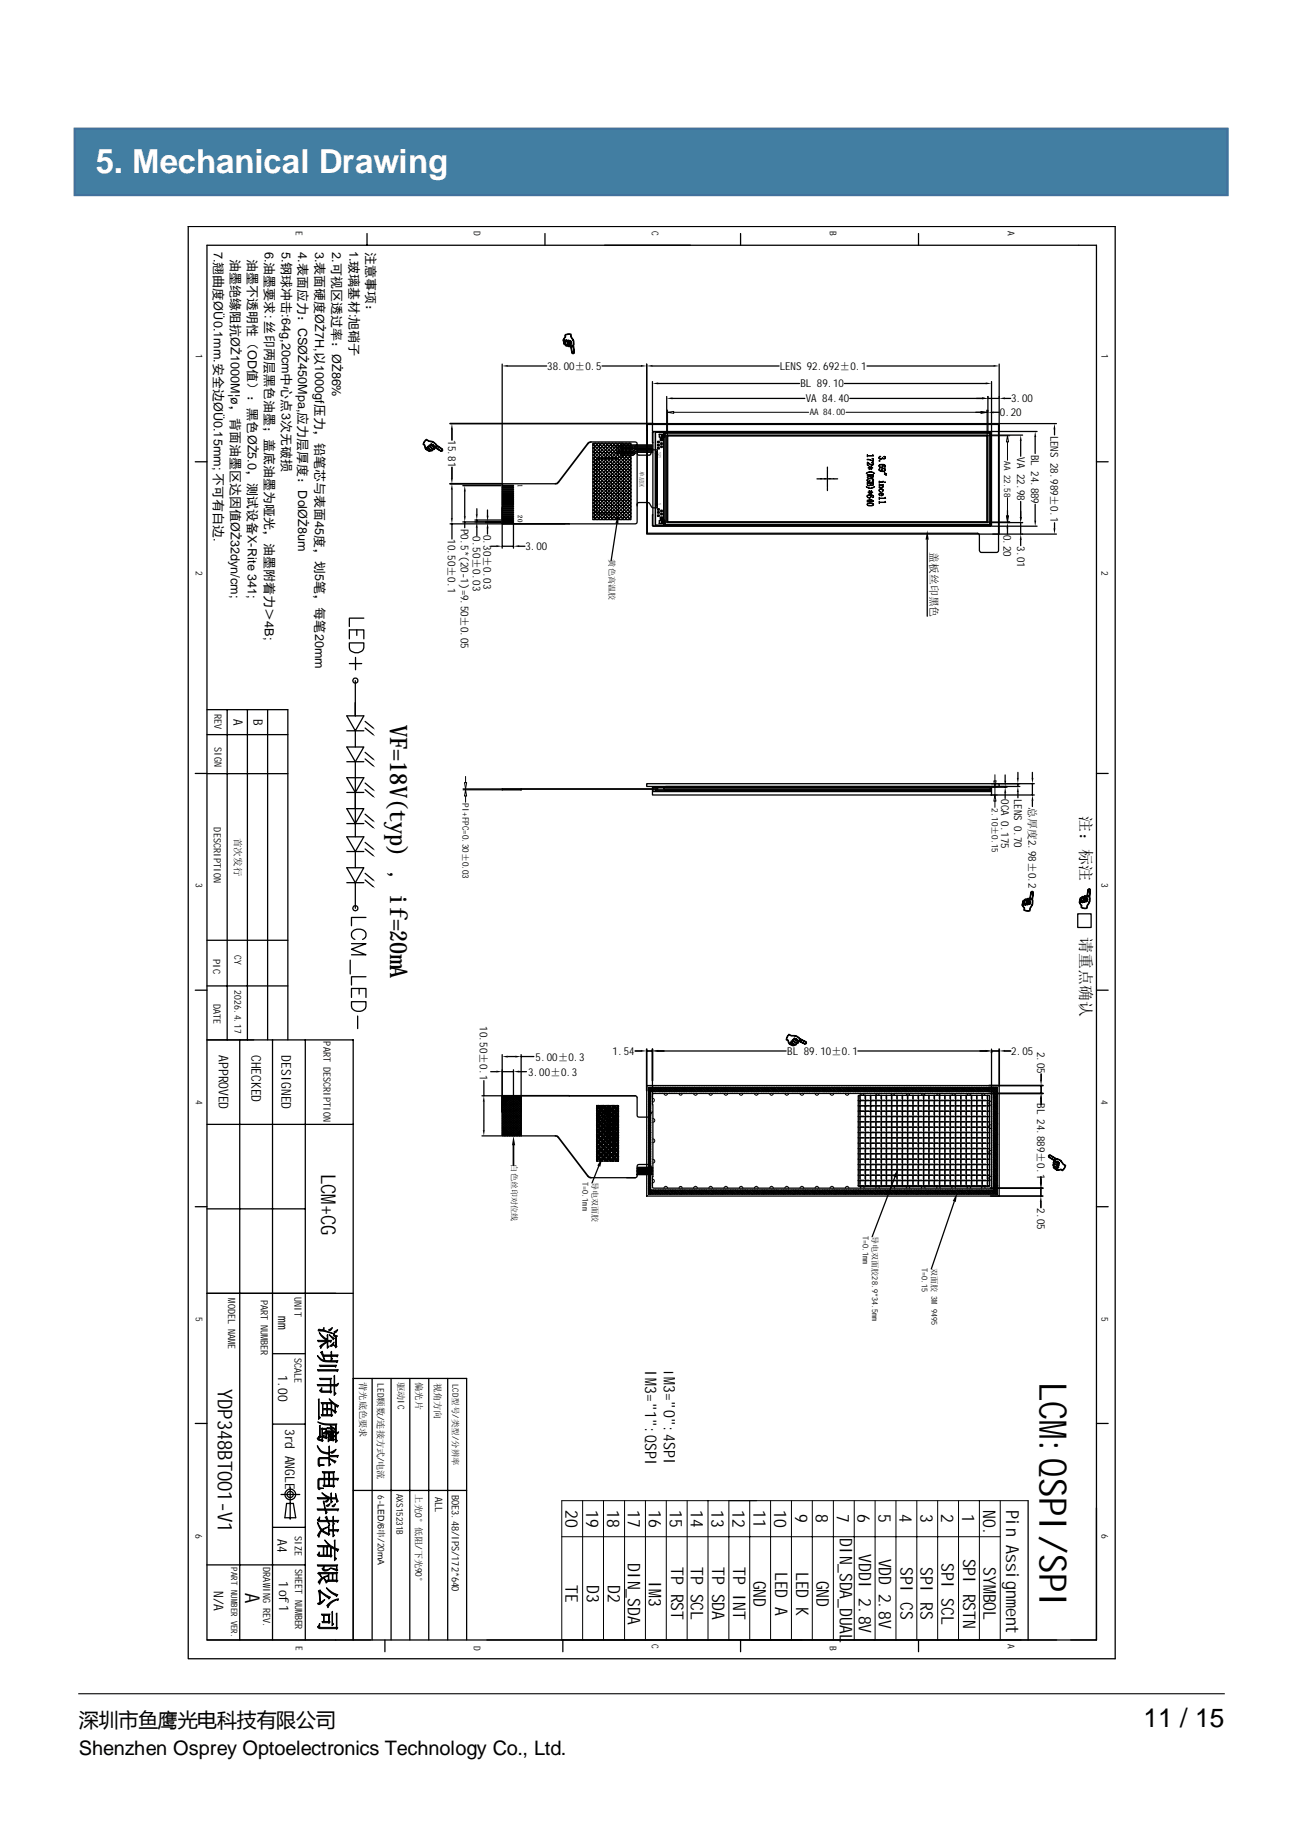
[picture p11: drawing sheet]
<svg xmlns="http://www.w3.org/2000/svg" width="210mm" height="297mm" viewBox="0 0 210 297" stroke-linecap="round" stroke-linejoin="round" font-family="sans-serif">
<defs><g id="words">
<text font-size="6.1" x="167.3" y="222.5" transform="rotate(90 167.3 222.5)">LCM:QSPI/SPI</text>
<text font-size="5.3" fill="#fff" x="15.4" y="27.9">5. Mechanical Drawing</text>
<text font-size="4.2" x="184" y="278.1">11 / 15</text>
<g font-size="3.9">
<text x="62.8" y="116.7" transform="rotate(90 62.8 116.7)">VF=18V(typ) , if=20m</text>
<text x="62.8" y="155.6" transform="rotate(90 62.8 155.6)">A</text>
</g>
<text font-size="3.8" x="51.4" y="213.6" transform="rotate(90 51.4 213.6)">深圳市鱼鹰光电科技有限公司</text>
<g font-size="3.3">
<text x="51.7" y="189" transform="rotate(90 51.7 189)">LCM+CG</text>
<text x="35.1" y="223.6" transform="rotate(90 35.1 223.6)">YDP348BT001-V1</text>
<text x="39.5" y="256.5" transform="rotate(90 39.5 256.5)">A</text>
</g>
<g font-size="3.2">
<text x="12.7" y="278.1">深圳市鱼鹰光电科技有限公司</text>
<text x="12.7" y="282.6">Shenzhen Osprey Optoelectronics Technology Co., Ltd.</text>
</g>
<text font-size="2.9" x="162" y="243.1" transform="rotate(90 162 243.1)">Pin Assignment</text>
<g font-size="2.8">
<text x="91" y="243.2" transform="rotate(90 91 243.2)">20</text>
<text x="94.4" y="243.2" transform="rotate(90 94.4 243.2)">19</text>
<text x="97.7" y="243.2" transform="rotate(90 97.7 243.2)">18</text>
<text x="101.1" y="243.2" transform="rotate(90 101.1 243.2)">17</text>
<text x="104.4" y="243.2" transform="rotate(90 104.4 243.2)">16</text>
<text x="107.8" y="243.2" transform="rotate(90 107.8 243.2)">15</text>
<text x="111.2" y="243.2" transform="rotate(90 111.2 243.2)">14</text>
<text x="114.5" y="243.2" transform="rotate(90 114.5 243.2)">13</text>
<text x="117.9" y="243.2" transform="rotate(90 117.9 243.2)">12</text>
<text x="121.3" y="243.2" transform="rotate(90 121.3 243.2)">11</text>
<text x="124.6" y="243.2" transform="rotate(90 124.6 243.2)">10</text>
<text x="128" y="243.8" transform="rotate(90 128 243.8)">9</text>
<text x="131.3" y="243.8" transform="rotate(90 131.3 243.8)">8</text>
<text x="134.7" y="243.8" transform="rotate(90 134.7 243.8)">7</text>
<text x="138" y="243.8" transform="rotate(90 138 243.8)">6</text>
<text x="141.4" y="243.8" transform="rotate(90 141.4 243.8)">5</text>
<text x="144.8" y="243.8" transform="rotate(90 144.8 243.8)">4</text>
<text x="148.2" y="243.8" transform="rotate(90 148.2 243.8)">3</text>
<text x="151.5" y="243.8" transform="rotate(90 151.5 243.8)">2</text>
<text x="154.9" y="243.8" transform="rotate(90 154.9 243.8)">1</text>
<text x="158.2" y="243.2" transform="rotate(90 158.2 243.2)">NO.</text>
<text x="101" y="251.7" transform="rotate(90 101 251.7)">DIN_SDA</text>
<text x="135.2" y="247.7" transform="rotate(90 135.2 247.7)">DIN_SDA_DUAL</text>
<text x="138.2" y="250.3" transform="rotate(90 138.2 250.3)">VDDI 2.8V</text>
<text x="141.5" y="251" transform="rotate(90 141.5 251)">VDD 2.8V</text>
<text x="151.5" y="251.7" transform="rotate(90 151.5 251.7)">SPI SCL</text>
<text x="155" y="251" transform="rotate(90 155 251)">SPI RSTN</text>
<text x="91" y="255.2" transform="rotate(90 91 255.2)">TE</text>
<text x="94.4" y="255.2" transform="rotate(90 94.4 255.2)">D3</text>
<text x="97.8" y="255.2" transform="rotate(90 97.8 255.2)">D2</text>
<text x="104.4" y="254.5" transform="rotate(90 104.4 254.5)">IM3</text>
<text x="108" y="252.4" transform="rotate(90 108 252.4)">TP RST</text>
<text x="111.2" y="252.4" transform="rotate(90 111.2 252.4)">TP SCL</text>
<text x="114.6" y="252.4" transform="rotate(90 114.6 252.4)">TP SDA</text>
<text x="118" y="252.4" transform="rotate(90 118 252.4)">TP INT</text>
<text x="121.3" y="254.5" transform="rotate(90 121.3 254.5)">GND</text>
<text x="124.8" y="253.1" transform="rotate(90 124.8 253.1)">LED A</text>
<text x="128.1" y="253.1" transform="rotate(90 128.1 253.1)">LED K</text>
<text x="131.4" y="254.5" transform="rotate(90 131.4 254.5)">GND</text>
<text x="145" y="252.4" transform="rotate(90 145 252.4)">SPI CS</text>
<text x="148.2" y="252.4" transform="rotate(90 148.2 252.4)">SPI RS</text>
<text x="158.3" y="252.4" transform="rotate(90 158.3 252.4)">SYMBOL</text>
</g>
<g font-size="2.6">
<text x="173.9" y="131.4" transform="rotate(90 173.9 131.4)">注：标注</text>
<text x="173.9" y="150.9" transform="rotate(90 173.9 150.9)">请重点确认</text>
<text x="103.9" y="220.6" transform="rotate(90 103.9 220.6)">IM3=&quot;1&quot;:QSPI</text>
<text x="106.8" y="221.8" transform="rotate(90 106.8 221.8)">M3=&quot;0&quot;:4SPI</text>
</g>
<g font-size="2.2">
<text x="35.2" y="169.9" transform="rotate(90 35.2 169.9)">APPROVED</text>
<text x="40.5" y="169.9" transform="rotate(90 40.5 169.9)">CHECKED</text>
<text x="45.3" y="169.9" transform="rotate(90 45.3 169.9)">DESIGNED</text>
<text x="44.8" y="211.9" transform="rotate(90 44.8 211.9)">mm</text>
<text x="44.8" y="221.4" transform="rotate(90 44.8 221.4)">1.00</text>
<text x="106.8" y="220.7" transform="rotate(90 106.8 220.7)">I</text>
<text x="45.9" y="230.1" transform="rotate(90 45.9 230.1)">3rd ANGLE</text>
<text x="44.7" y="247.9" transform="rotate(90 44.7 247.9)">A4</text>
<text x="34.4" y="256.1" transform="rotate(90 34.4 256.1)">N/A</text>
<text x="44.9" y="254.6" transform="rotate(90 44.9 254.6)">1of1</text>
</g>
<g font-size="2.1">
<text x="37.2" y="41.8" transform="rotate(90 37.2 41.8)">油墨绝缘阻抗ØŻ1000M¦ø，背面油墨区达因值ØŻ32dyn/cm;</text>
<text x="39.9" y="41.8" transform="rotate(90 39.9 41.8)">油墨不透明性（OD值）：黑色ØŻ5.0，测试设备X-Rite 341;</text>
<text x="58.9" y="40.5" transform="rotate(90 58.9 40.5)">注意事项：</text>
<text x="37.6" y="115.7" transform="rotate(90 37.6 115.7)">A</text>
<text x="40.8" y="115.7" transform="rotate(90 40.8 115.7)">B</text>
</g>
<g font-size="2">
<text x="34.4" y="40.5" transform="rotate(90 34.4 40.5)">7.翘曲度ØÜ0.1mm.安全边ØÜ0.15mm; 不可有白边.</text>
<text x="42.6" y="40.6" transform="rotate(90 42.6 40.6)">6.油墨要求: 丝印两层黑色油墨；盖底油墨为哑光，油墨附着力＞4B;</text>
<text x="45.3" y="40.6" transform="rotate(90 45.3 40.6)">5.钢球冲击:64g,20cm中心点3次无破损</text>
<text x="48" y="40.6" transform="rotate(90 48 40.6)">4.表面应力：CSØŻ450Mpa,应力层厚度：DolØŻ8um</text>
<text x="50.8" y="40.5" transform="rotate(90 50.8 40.5)">3.表面硬度ØŻ7H,以1000gf压力，铅笔芯与表面45度，划5笔，每笔20mm</text>
<text x="53.5" y="40.6" transform="rotate(90 53.5 40.6)">2.可视区透过率：ØŻ86%</text>
<text x="56.2" y="40.4" transform="rotate(90 56.2 40.4)">1.玻璃基材:旭硝子</text>
</g>
<g font-size="1.8">
<text x="88.1" y="59.6">38.00±0.5</text>
<text x="125.5" y="59.6">LENS 92.692±0.1</text>
<text x="128.8" y="62.4">BL 89.10</text>
<text x="129.7" y="64.8">VA 84.40</text>
<text x="162.8" y="64.8">3.00</text>
<text x="160.9" y="67">0.20</text>
<text x="84.6" y="88.6">3.00</text>
<text x="85" y="173.2">3.00±0.3</text>
<text x="86.2" y="170.8">5.00±0.3</text>
<text x="98.6" y="169.8">1.54</text>
<text x="126.7" y="169.9">BL 89.10±0.1</text>
<text x="162.8" y="169.8">2.05</text>
</g>
<g font-size="1.7">
<text x="72.1" y="70.9" transform="rotate(90 72.1 70.9)">15.81</text>
<text x="169.1" y="70.1" transform="rotate(90 169.1 70.1)">LENS 28.989±0.1</text>
<text x="163.7" y="73.6" transform="rotate(90 163.7 73.6)">VA 22.98</text>
<text x="166" y="73.2" transform="rotate(90 166 73.2)">BL 24.889</text>
<text x="72.1" y="86.8" transform="rotate(90 72.1 86.8)">10.50±0.1</text>
<text x="74.2" y="85.1" transform="rotate(90 74.2 85.1)">P0.5*(20-1)=9.50±0.05</text>
<text x="76.1" y="86.4" transform="rotate(90 76.1 86.4)">0.50±0.03</text>
<text x="77.9" y="86.1" transform="rotate(90 77.9 86.1)">0.30±0.03</text>
<text x="149.7" y="88.9" transform="rotate(90 149.7 88.9)">盖板丝印黑色</text>
<text x="161.6" y="86.1" transform="rotate(90 161.6 86.1)">0.20</text>
<text x="163.7" y="87.9" transform="rotate(90 163.7 87.9)">3.01</text>
<text x="161.2" y="128.7" transform="rotate(90 161.2 128.7)">OCA 0.175</text>
<text x="163.2" y="128.6" transform="rotate(90 163.2 128.6)">LENS 0.70</text>
<text x="165.6" y="129.9" transform="rotate(90 165.6 129.9)">总厚度2.98±0.2</text>
<text x="77.2" y="165.2" transform="rotate(90 77.2 165.2)">10.50±0.1</text>
<text x="167" y="169.4" transform="rotate(90 167 169.4)">2.05</text>
<text x="166.9" y="177.6" transform="rotate(90 166.9 177.6)">BL 24.889±0.1</text>
<text x="166.9" y="194.5" transform="rotate(90 166.9 194.5)">2.05</text>
</g>
<g font-size="1.6">
<text x="34.5" y="115" transform="rotate(90 34.5 115)">REV</text>
<text x="34.5" y="120.2" transform="rotate(90 34.5 120.2)">SIGN</text>
<text x="34.4" y="133.2" transform="rotate(90 34.4 133.2)">DESCRIPTION</text>
<text x="34.3" y="154.4" transform="rotate(90 34.3 154.4)">PIC</text>
<text x="34.3" y="161.7" transform="rotate(90 34.3 161.7)">DATE</text>
<text x="52.1" y="167.7" transform="rotate(90 52.1 167.7)">PART DESCRIPTION</text>
<text x="36.7" y="209.1" transform="rotate(90 36.7 209.1)">MODEL NAME</text>
<text x="42" y="209.3" transform="rotate(90 42 209.3)">PART NUMBER</text>
<text x="47.4" y="208.8" transform="rotate(90 47.4 208.8)">UNIT</text>
<text x="47.4" y="218.6" transform="rotate(90 47.4 218.6)">SCALE</text>
<text x="70" y="241" transform="rotate(90 70 241)">ALL</text>
<text x="72.7" y="240.7" transform="rotate(90 72.7 240.7)">BOE3.48/IPS/172*640</text>
<text x="47.5" y="247.3" transform="rotate(90 47.5 247.3)">SIZE</text>
<text x="42.4" y="252.4" transform="rotate(90 42.4 252.4)">DRAWING REV.</text>
<text x="47.5" y="252.6" transform="rotate(90 47.5 252.6)">SHEET NUMBER</text>
</g>
<g font-size="1.5">
<text x="47.6" y="37.2" transform="rotate(90 47.6 37.2)">E</text>
<text x="76.3" y="37.2" transform="rotate(90 76.3 37.2)">D</text>
<text x="104.9" y="37.3" transform="rotate(90 104.9 37.3)">C</text>
<text x="133.6" y="37.2" transform="rotate(90 133.6 37.2)">B</text>
<text x="162.2" y="37.2" transform="rotate(90 162.2 37.2)">A</text>
<text x="31.5" y="56.9" transform="rotate(90 31.5 56.9)">1</text>
<text x="177.3" y="56.9" transform="rotate(90 177.3 56.9)">1</text>
<text x="31.5" y="91.9" transform="rotate(90 31.5 91.9)">2</text>
<text x="177.3" y="91.9" transform="rotate(90 177.3 91.9)">2</text>
<text x="37.7" y="134.9" transform="rotate(90 37.7 134.9)">首次发行</text>
<text x="31.5" y="142.2" transform="rotate(90 31.5 142.2)">3</text>
<text x="177.3" y="142.2" transform="rotate(90 177.3 142.2)">3</text>
<text x="37.7" y="153.8" transform="rotate(90 37.7 153.8)">CY</text>
<text x="37.8" y="159.4" transform="rotate(90 37.8 159.4)">2026.4.17</text>
<text x="31.5" y="177.1" transform="rotate(90 31.5 177.1)">4</text>
<text x="177.2" y="177.1" transform="rotate(90 177.2 177.1)">4</text>
<text x="31.5" y="212.1" transform="rotate(90 31.5 212.1)">5</text>
<text x="177.3" y="212.1" transform="rotate(90 177.3 212.1)">5</text>
<text x="57.9" y="222.6" transform="rotate(90 57.9 222.6)">背光底色要求</text>
<text x="60.8" y="222.8" transform="rotate(90 60.8 222.8)">LED颗数/连接方式/电流</text>
<text x="64" y="222.5" transform="rotate(90 64 222.5)">驱动IC</text>
<text x="67" y="222.6" transform="rotate(90 67 222.6)">偏光片</text>
<text x="69.9" y="222.6" transform="rotate(90 69.9 222.6)">视角方向</text>
<text x="60.8" y="240.8" transform="rotate(90 60.8 240.8)">6-LED/6串/20mA</text>
<text x="63.8" y="240.5" transform="rotate(90 63.8 240.5)">AXS15231B</text>
<text x="66.9" y="240.6" transform="rotate(90 66.9 240.6)">上光0°低阻/下光90°</text>
<text x="31.5" y="247.1" transform="rotate(90 31.5 247.1)">6</text>
<text x="177.3" y="247.1" transform="rotate(90 177.3 247.1)">6</text>
<text x="47.6" y="265" transform="rotate(90 47.6 265)">E</text>
<text x="76.3" y="265" transform="rotate(90 76.3 265)">D</text>
<text x="104.9" y="264.8" transform="rotate(90 104.9 264.8)">C</text>
<text x="133.6" y="265" transform="rotate(90 133.6 265)">B</text>
<text x="162.2" y="264.7" transform="rotate(90 162.2 264.7)">A</text>
</g>
<g font-size="1.4">
<text x="130.3" y="66.9">AA 84.00</text>
<text x="161.7" y="74.3" transform="rotate(90 161.7 74.3)">AA 22.58</text>
<text x="74.4" y="129.4" transform="rotate(90 74.4 129.4)">PI+FPC=0.30±0.03</text>
<text x="159.6" y="130.1" transform="rotate(90 159.6 130.1)">2.10±0.15</text>
<text x="72.8" y="222.8" transform="rotate(90 72.8 222.8)">LCD型号/类型/分辨率</text>
<text x="37.2" y="252.4" transform="rotate(90 37.2 252.4)">PART NUMBER VER.</text>
</g>
<g font-size="1.3">
<text x="98" y="90.1" transform="rotate(90 98 90.1)">黄色高温胶</text>
<text x="82.3" y="187.5" transform="rotate(90 82.3 187.5)">白色丝印对位线</text>
<text x="93.8" y="190.3" transform="rotate(90 93.8 190.3)">T=0.1mm</text>
<text x="95.3" y="190.3" transform="rotate(90 95.3 190.3)">导电双面胶</text>
<text x="138.9" y="199" transform="rotate(90 138.9 199)">T=0.1mm</text>
<text x="140.4" y="198.9" transform="rotate(90 140.4 198.9)">导电双面胶28.9*34.5mm</text>
<text x="148.4" y="204.2" transform="rotate(90 148.4 204.2)">T=0.15</text>
<text x="149.9" y="204.1" transform="rotate(90 149.9 204.1)">双面胶 3M 9495</text>
</g>
<g font-size="1.1">
<text x="83.4" y="77.9" transform="rotate(90 83.4 77.9)">1</text>
<text x="83.4" y="83" transform="rotate(90 83.4 83)">20</text>
</g>
<g font-size=".9">
<text x="97.7" y="76.9" transform="rotate(90 97.7 76.9)">元件区</text>
<text x="103" y="75.9" transform="rotate(90 103 75.9)">单层区</text>
</g>
<g font-size=".7">
<text x="98.9" y="71.8" transform="rotate(90 98.9 71.8)">K</text>
<text x="98.9" y="72.8" transform="rotate(90 98.9 72.8)">A</text>
<text x="97.5" y="178.9" transform="rotate(90 97.5 178.9)">钢片接地补强 T=0.20m</text>
<text x="97.5" y="185.5" transform="rotate(90 97.5 185.5)">m</text>
</g>
<g font-size=".6">
<text x="106" y="72.8" transform="rotate(90 106 72.8)">121</text>
<text x="106" y="81.1" transform="rotate(90 106 81.1)">1</text>
</g>
</g></defs>
<path d="M12.6 272.7h184.5" fill="none" stroke="#000" stroke-width=".18"/>
<path d="M12 20.7h185.6v10.7h-185.6z" fill-rule="evenodd" fill="#427ea2"/>
<path d="M12 20.7h185.6v10.7h-185.6z" fill="none" stroke="#41719c" stroke-width=".35"/>
<g fill="none" stroke="#000" stroke-width=".21">
<path d="M30.3 36.5h149.2v230.6h-149.2zM59.1 37.6v1.9M87.7 37.6v1.9M119.2 37.6v1.9M147.8 37.6v1.9M80.8 58.6v19.3M81.7 58.9h6.3M96.9 58.9h6.3M104.1 58.6v10.6M105 58.9h20.4M139.6 58.9h20.3M160.8 58.6v10.6"/>
<path d="M31.4 74.4h1.9M72.4 77.9h8.4M72.7 78.8v4.6M74.5 78.2h6.1M74.8 79.1v4M80.8 80h1.8v.2h-1.8zM80.8 79.6h1.8v.3h-1.8zM80.8 79.3h1.8v.2h-1.8zM80.8 79.1h1.8v.1h-1.8zM80.8 78.8h1.8v.1h-1.8zM80.8 78.4h1.8v.2h-1.8zM80.8 78.1h1.8v.2h-1.8z"/>
<path d="M89.4 77.9h-8.5l-.1 .1v6.3l.1 .1h10M95.1 71.2h7.1l.3 .1 .1 1.7 .1 .3h1.8a1.02 1.02 0 0 0 .5-.8l.8-.1v9.4l-.8-.1-.6-.7h-1.7l-.1 .2v2.8l-.1 .2-.3 .2h-10.6M95.4 71.4h6.2v12.3h-6.2zM95.4 71.5l6.2 6.1M95.4 72.1l6.2 6.1M95.4 72.6l6.2 6.2M95.4 73.2l6.2 6.1M95.4 73.7l6.2 6.2M95.4 74.3l6.2 6.1M95.4 74.8l6.2 6.2M95.4 75.4l6.2 6.1M95.4 75.9l6.2 6.2"/>
<path d="M95.4 76.5l6.2 6.1M95.4 77l6.2 6.2M95.4 77.6l6.1 6.1M95.4 78.1l5.5 5.6M95.4 78.7l5 5M95.4 79.2l4.4 4.5M95.4 79.8l3.9 3.9M95.8 71.4l-.4 .3M95.8 71.4l5.8 5.7M96 73.8h3.5v9h-3.5zM96.3 71.4l-.9 .9M96.4 71.4l5.2 5.1"/>
<path d="M96.9 71.4l-1.5 1.4M96.9 71.4l4.7 4.6M97.4 71.4l-2 2M97.5 71.4l4.1 4M98 71.4l-2.6 2.5M98.1 71.4l3.5 3.5M98.5 71.4l-3.1 3.1M98.6 71.4l3 2.9M99.1 71.4l-3.7 3.6M99.2 71.4l2.4 2.4M99.3 72h2v.3h-2zM99.3 72.7h2v.3h-2z"/>
<path d="M99.3 72.3h.1M99.3 73h.1M99.3 72.7h.1M99.6 71.4l-4.2 4.2M99.7 71.4l1.9 1.8M100 73l.1 .2 .1 .1h1.6l.2-.1M100 72.7h1v.3h-1zM100 72h1v.3h-1zM100 72.3v.4M100.2 71.4l-4.8 4.7M100.3 71.4l1.3 1.3M100.3 72.7h.2v.2h-.2z"/>
<path d="M100.4 72.8h.1l-.1 .1zM100.6 72.1h.2v.2h-.2zM100.7 72.1l.1 .1h-.1zM100.7 71.4l-5.3 5.3M100.8 71.4l.8 .7M101.3 71.4l-5.9 5.8M101.4 71.4l.2 .2M101.6 71.7l-6.2 6.1M101.6 72.2l-6.2 6.1M101.6 72.8l-6.2 6.1M101.6 73.3l-6.2 6.2M101.6 73.9l-6.2 6.1"/>
<path d="M101.6 74.4l-6.2 6.2M101.6 75l-6.2 6.1M101.6 75.5l-6.2 6.2M101.6 76.1l-6.2 6.1M101.6 76.6l-6.2 6.2M101.6 77.2l-6.2 6.1M101.6 77.7l-6 6M101.6 78.3l-5.4 5.4M101.6 78.8l-4.9 4.9M101.6 79.4l-4.3 4.3M101.6 79.9l-3.8 3.8M101.6 72.1h.2v.2h-.2z"/>
<path d="M101.6 72.7h.2v.2h-.2zM101.7 72.1l.1 .1h-.1zM101.7 72.8h.1l-.1 .1zM102.2 73l-.2 .2M102.6 73.1v8.4M104.1 68.2h56.7v17.8h-56.7zM104.2 68.3h56.5v20.5l-.3 .2-2.6-.1-.2-.3v-2.4l-.2-.3h-53.2zM105 61.4v8M105.1 69.5h54.4l.1 .1v15l-.1 .1h-54.3l-.2-.1zM105.1 71.7h-4.9h-.1l-.1 .3M105.1 72.8h-2.3l-.6 .2-.2 .2M105.1 72.6h-2.5l-.8 .4h-.8"/>
<path d="M105.1 72h-4.1M105.1 72.2l-4.1 .1M105.1 72.4h-2.6l-.7 .3h-.8M105.2 69.5l-.1 .2v1.6M105.5 69.6h1.3v15h-1.3v-15h53.9v15h-53.9zM105.5 73.1h.1M105.5 73.7h.3zM105.5 73.8h.3zM105.5 73.8l.3 .1zM105.5 73.1h.3zM105.5 73.2h.3zM105.5 73.3h.3z"/>
<path d="M105.5 73.4h.3zM105.5 73.4l.3 .1zM105.5 73.5h.3zM105.5 73.6h.3zM105.5 73.6l.3 .1zM105.5 73.9h.3zM105.5 74h.3zM105.5 74l.3 .1zM105.5 74.1l.3 .1zM105.5 74.2h.3zM105.5 74.3h.3zM105.5 74.3l.3 .1z"/>
<path d="M105.5 74.4h.3zM105.5 74.5h.3zM105.5 74.5l.3 .1zM105.5 74.6h.3zM105.5 74.7h.3zM105.5 74.7l.3 .1zM105.5 74.8h.3zM105.5 74.9h.3zM105.5 74.9l.3 .1zM105.5 75h.3zM105.5 75.1h.3zM105.5 75.2h.3z"/>
<path d="M105.5 75.3h.3zM105.5 75.3l.3 .1zM105.5 75.4h.3zM105.5 75.5h.3zM105.5 75.5l.3 .1zM105.5 75.6h.3zM105.5 75.7h.3zM105.5 75.7l.3 .1zM105.5 75.8h.3zM105.5 75.9h.3zM105.5 75.9l.3 .1zM105.5 76h.3z"/>
<path d="M105.5 76.1h.3zM105.5 76.1l.3 .1zM105.5 76.2h.3zM105.5 76.3h.3zM105.5 76.3l.3 .1zM105.5 76.4l.3 .1zM105.5 76.5h.3zM105.5 76.6h.3zM105.5 76.6l.3 .1zM105.5 76.7h.3zM105.5 76.8h.3zM105.5 76.8l.3 .1z"/>
<path d="M105.5 76.9h.3zM105.5 77h.3zM105.5 77l.3 .1zM105.5 77.1h.3zM105.5 77.2h.3zM105.5 77.3h.3zM105.5 77.3l.3 .1zM105.5 77.4h.3zM105.5 77.5h.3zM105.5 77.6h.3zM105.5 77.6l.3 .1zM105.5 77.7h.3z"/>
<path d="M105.5 77.8h.3zM105.5 77.8l.3 .1zM105.5 77.9h.3zM105.5 78h.3zM105.5 78l.3 .1zM105.5 78.1h.3zM105.5 78.2h.3zM105.5 78.2l.3 .1zM105.5 78.3h.3zM105.5 78.4h.3zM105.5 78.4l.3 .1zM105.5 78.5h.3z"/>
<path d="M105.5 78.6h.3zM105.5 78.7h.3zM105.5 78.7l.3 .1zM105.5 78.8h.3zM105.5 78.9h.3zM105.5 78.9l.3 .1zM105.5 79h.3zM105.5 79.1h.3zM105.5 79.2h.3zM105.5 79.2l.3 .1zM105.5 79.3h.3zM105.5 79.4h.3z"/>
<path d="M105.5 79.4l.3 .1zM105.5 79.5h.3zM105.5 79.6h.3zM105.5 79.6l.3 .1zM105.5 79.7l.3 .1zM105.5 79.8h.3zM105.5 79.9h.3zM105.5 79.9l.3 .1zM105.5 80h.3zM105.6 73.7h.2zM105.6 73.8h.2zM105.6 73.8l.2 .1z"/>
<path d="M105.6 73.4h.2zM105.6 73.4l.2 .1zM105.6 73.1h.2zM105.6 73.1l.2 .1zM105.6 73.2h.2zM105.6 73.2l.2 .1zM105.6 73.6h.2zM105.6 73.6l.2 .1zM105.6 73.9h.2zM105.6 74h.2zM105.6 74l.2 .1zM105.6 74.1l.2 .1z"/>
<path d="M105.6 74.2h.2zM105.6 74.3h.2zM105.6 74.3l.2 .1zM105.6 74.4h.2zM105.6 74.5h.2zM105.6 74.5l.2 .1zM105.6 74.6h.2zM105.6 74.7h.2zM105.6 74.7l.2 .1zM105.6 74.8h.2zM105.6 74.9h.2zM105.6 74.9l.2 .1z"/>
<path d="M105.6 75h.2zM105.6 75.1h.2zM105.6 75.1l.2 .1zM105.6 75.2l.2 .1zM105.6 75.3h.2zM105.6 75.3l.2 .1zM105.6 75.4h.2zM105.6 75.5h.2zM105.6 75.5l.2 .1zM105.6 75.6h.2zM105.6 75.7h.2zM105.6 75.7l.2 .1z"/>
<path d="M105.6 75.8h.2zM105.6 75.9h.2zM105.6 75.9l.2 .1zM105.6 76h.2zM105.6 76.1h.2zM105.6 76.1l.2 .1zM105.6 76.2h.2zM105.6 76.3h.2zM105.6 76.3l.2 .1zM105.6 76.4l.2 .1zM105.6 76.5h.2zM105.6 76.6h.2z"/>
<path d="M105.6 76.6l.2 .1zM105.6 76.7h.2zM105.6 76.8h.2zM105.6 76.8l.2 .1zM105.6 76.9h.2zM105.6 77h.2zM105.6 77l.2 .1zM105.6 77.1h.2zM105.6 77.1l.2 .1zM105.6 77.2h.2zM105.6 77.3h.2zM105.6 77.3l.2 .1z"/>
<path d="M105.6 77.4h.2zM105.6 77.5h.2zM105.6 77.6h.2zM105.6 77.6l.2 .1zM105.6 77.7h.2zM105.6 77.8h.2zM105.6 77.8l.2 .1zM105.6 77.9h.2zM105.6 78h.2zM105.6 78l.2 .1zM105.6 78.1h.2zM105.6 78.2h.2z"/>
<path d="M105.6 78.2l.2 .1zM105.6 78.3h.2zM105.6 78.4h.2zM105.6 78.4l.2 .1zM105.6 78.5h.2zM105.6 78.6h.2zM105.6 78.7h.2zM105.6 78.7l.2 .1zM105.6 78.8h.2zM105.6 78.9h.2zM105.6 78.9l.2 .1zM105.6 79h.2z"/>
<path d="M105.6 79.1h.2zM105.6 79.1l.2 .1zM105.6 79.2h.2zM105.6 79.2l.2 .1zM105.6 79.3h.2zM105.6 79.4h.2zM105.6 79.4l.2 .1zM105.6 79.5h.2zM105.6 79.6h.2zM105.6 79.6l.2 .1zM105.6 79.7l.2 .1zM105.6 79.8h.2z"/>
<path d="M105.6 79.9h.2zM105.6 79.9l.2 .1zM105.6 80h.2zM105.6 73.3h.2zM105.6 73.5h.2zM105.6 72.7l.2 .1-.1 .3zM105.8 71.1h.3v.2h-.3zM105.8 71.6h.3v.2h-.3zM105.8 72.1h.3v.2h-.3zM105.9 61.8h22.8M106.1 69.9h.1M106.1 69.9h.7v.2l-.3-.1v.2l.3-.1v.1h-.3v.1l.3-.1v.2h-.7z"/>
<path d="M106.3 70.5h.4v.5h-.4zM106.3 70.6h.1M106.3 70.7h.1M106.3 70.8h.1M106.3 70.9h.1M106.4 71.3h.2v.3h-.2zM106.4 71.8h.2v.3h-.2zM106.5 70.6l.2 .1-.2 .2-.1-.1zM106.6 70.1h.1M106.8 69.6h52.6v15h-52.6zM106.8 70.3h.2zM106.8 70.1h.2z"/>
<path d="M106.8 70h.2zM106.8 69.9h.2zM106.8 69.9v.5h.2h-.2M106.8 70.4h.2M106.8 70.3h.2M106.8 70.2h.2M106.8 70.1h.2M106.8 70h.2M106.9 69.9v.5M106.9 69.9v.5zM107 69.9v.5M107.1 69.8h52.2v14.7h-52.2z"/>
<path d="M107.3 70.1h51.7v14h-51.7zM107.3 63.8v6.1M107.5 70.2h51.4v13.8h-51.4zM108.2 64.2h21.4M131.5 77.1h.5M132.1 77.1h.1M132.3 77.1h.4M132.8 77.1h.1M132.9 77.1h.5M133.2 75.2v.4M133.2 75.7v.1M133.2 75.8v.5"/>
<path d="M133.2 76.4v.1M133.2 76.5v.5M133.2 77.1h.1M133.2 77.2v.5M133.2 77.8h.1M133.2 77.9v.5M133.2 78.4v.1M133.2 78.6v.4M133.5 77.1h.1M133.6 77.1h.5M134.2 77.1h.1M134.3 77.1h.5"/>
<path d="M135.9 61.8h22.8M136.8 64.2h21.3M157.1 66.4h.9M158.9 66.1v.1M158.9 66.4h.1M159 63.8v6.1M159 64.2h1.8M159.2 70.1h5.4M159.4 69.5h.1M159.6 61.4v8.1M159.6 69.7v14.9M159.7 69.5h7.2"/>
<path d="M159.8 68.2h10.2M159.9 66.4h.9M161.8 64.2h.9M164.3 71v2.5M166.6 70.4v2.6M169.7 69.1v.9M176.5 74.4h1.9M58.6 99.5h-2.4v1.4M72.4 84.4h8.4M72.7 84.4v2.4M74.5 84h6.1M74.8 84v1"/>
<path d="M76.4 83.7h4.2M76.8 81.9v.9M76.8 83.7v.3M76.8 85v1.3M78.2 84.1h2.4M78.2 84h2.4M78.5 82.1v.9M78.5 84v.1M78.5 85.1v.9M79 88h.9M80.8 84h1.8v.1h-1.8zM80.8 83.7h1.8v.1h-1.8z"/>
<path d="M80.8 83.4h1.8v.1h-1.8zM80.8 83h1.8v.2h-1.8zM80.8 82.7h1.8v.2h-1.8zM80.8 82.4h1.8v.2h-1.8zM80.8 82.1h1.8v.2h-1.8zM80.8 81.8h1.8v.2h-1.8zM80.8 81.5h1.8v.2h-1.8zM80.8 81.2h1.8v.2h-1.8zM80.8 80.9h1.8v.2h-1.8zM80.8 80.6h1.8v.2h-1.8zM80.8 80.3h1.8v.2h-1.8zM80.8 84.3v4"/>
<path d="M80.8 88h1.8M82.6 84.3v4M83.6 88h.9M95.4 80.3l3.4 3.4M95.4 80.9l2.8 2.8M95.4 81.4l2.3 2.3M95.4 82l1.7 1.7M95.4 82.5l1.2 1.2M95.4 83.1l.6 .6M95.4 83.6l.1 .1M99.3 84.3l-.9 6M101.6 80.5l-3.2 3.2"/>
<path d="M101.6 81.1l-2.7 2.6M101.6 81.6l-2.1 2.1M101.6 82.2l-1.6 1.5M101.6 82.7l-1 1M101.6 83.3l-.4 .4M105.1 82.9v1.7l.1 .1h54.2M105.5 81.2h.1M105.5 80.1h.3zM105.5 80.1l.3 .1zM105.5 80.2h.3zM105.5 80.3h.3zM105.5 80.3l.3 .1z"/>
<path d="M105.5 80.4h.3zM105.5 80.5h.3zM105.5 80.5l.3 .1zM105.5 80.6h.3zM105.5 80.7h.3zM105.5 80.7l.3 .1zM105.5 80.8h.3zM105.5 80.9h.3zM105.5 81h.3zM105.5 81.1h.3zM105.5 81.2h.3zM105.6 81h.2z"/>
<path d="M105.6 81l.2 .1zM105.6 81.1h.2zM105.6 81.1l.2 .1zM105.6 80.7l.2 .1zM105.6 80.8h.2zM105.6 80.1h.2zM105.6 80.1l.2 .1zM105.6 80.2h.2zM105.6 80.3h.2zM105.6 80.3l.2 .1zM105.6 80.4h.2zM105.6 80.5h.2z"/>
<path d="M105.6 80.5l.2 .1zM105.6 80.6h.2zM105.6 80.9h.2zM105.6 80.7h.2zM105.6 81.2l.2 .1-.1 .2zM105.8 82.9h.3v.3h-.3zM105.8 82.4h.3v.2h-.3zM105.8 81.9h.3v.3h-.3zM106.1 84.3h.1M106.1 83.8h.7v.2l-.3-.1v.1h.3v.1l-.3-.1v.2l.3-.1v.2h-.7zM106.3 83.3h.4v.4h-.4zM106.3 83.5h.1"/>
<path d="M106.3 83.4h.1M106.4 82.6h.2v.3h-.2zM106.4 82.2h.2v.2h-.2zM106.4 83.5l-.1 .1M106.5 83.3l.2 .1-.2 .2-.1-.1zM106.6 84.1h.1M106.8 83.9h.2zM106.8 84h.2zM106.8 84.2h.2zM106.8 84.3h.2zM106.8 84.3v-.5h.2h-.2h.2h-.2h.2v.5M106.8 83.9h.2"/>
<path d="M106.8 84h.2M106.8 84.1h.2M106.8 84.2h.2M106.8 84.3h.2M106.9 83.8v.5M106.9 83.8v.5zM149.3 86.9v12.3M153.9 84.6h5.5M159.2 84.1h5.4M159.7 84.7h7.2M159.8 86h10.2M162.2 82.2v.9"/>
<path d="M162.2 84v.1M162.2 85.1v.9M162.3 84h.2M164.3 80.7v2.6M164.3 84.1v1.9M164.3 86.9v1M166.6 81.2v2.6M169.7 84.2v.9M33.3 118.3h13M33.3 114.3h13v53.1M36.6 114.3v53.1M39.8 114.3v53.1"/>
<path d="M43.1 114.3v53.1M55.8 115.3h2.8l-1.4 2.4zM55.8 117.7h2.8M56.2 103.5h2.4v.8a1.24 1.24 0 0 1-1.2 .8 1.24 1.24 0 0 1-1.2-.8zM56.2 102.9v-1.5h2.4v1.5M56.2 106.9h2M57.2 109.6v5.7v-2.2M57.2 117.7v2.6M57.2 105.9v1.9M57.4 101.4v.9M58.8 117.2l1.2 1.1M58.8 116.2l1.2 1"/>
<path d="M31.4 124.5h1.9M33.3 124.6h13M55.8 139.7h2.8l-1.4 2.4zM55.8 134.7h2.8l-1.4 2.4zM55.8 120.3h2.8l-1.4 2.4zM55.8 130.2h2.8l-1.4 2.4zM55.8 125.2h2.8l-1.4 2.4zM55.8 137.1h2.8M55.8 122.7h2.8M55.8 132.6h2.8M55.8 127.6h2.8M57.2 122.7v12"/>
<path d="M57.2 137.1v2.6M58.8 136.7l1.2 1M58.8 135.6l1.2 1.1M58.8 122.2l1.2 1.1M58.8 121.1l1.2 1.1M58.8 132.2l1.2 1M58.8 131.1l1.2 1.1M58.8 127.2l1.2 1M58.8 126.1l1.2 1.1M80.8 127h25.1l-25.1 .1M80.8 127.2h3.1M104.1 126.2h56.7v.4h-56.7z"/>
<path d="M105.1 126.8v.7h54.4l.1-.7h-54.6v1.2h54.6M105.1 127.4h54.4M105.5 127.1h53.9v.2h-53.9zM106.8 126.8h52.6v.3h-52.6zM107 127.3l52.3 .1zM107.1 126.7l52.2 .1zM107.1 126.6h52.2v.1h-52.2zM159.5 126.6h4.7M159.5 126.7h2.6M159.6 126.8v1.2M159.6 126.2h6.9M159.6 128h6.9"/>
<path d="M161.8 124.8v.9M161.8 126.6v.1M161.8 127.7v.9M163.8 124.4v.9M163.8 126.2v.4M163.8 127.5v1M166.2 124.4v.9M166.2 126.2v1.8M166.2 128.9v1M176.5 124.5h1.9M31.4 159.4h1.9M33.3 158.8h13"/>
<path d="M33.3 151.4h13M55.8 142.1h2.8M56.4 154.6v2.2M56.6 152h2.3l-2.3 .8 2.3 .9h-2.3M57.1 151.3a.85 .85 0 0 1-.5-1 .85 .85 0 0 1 .9-.7 1.02 1.02 0 0 1 1.1 .2 1.02 1.02 0 0 1 .2 1.2l-.4 .3M57.2 142.1v4.2M57.8 159.2v.9M58.8 141.7l1.2 1M58.8 140.6l1.2 1.1M58.9 147.7h-2.3v1.4M58.9 157.3h-2.3v1.3M173.5 147.1h2.1v2.2h-2.1z"/>
<path d="M176.5 159.4h1.9M33.3 167.4h23.6v96.7M38.6 167.4v96.7M43.9 167.4v96.7M49.1 167.4v96.7M56.6 161.3h2.3v.8a1.24 1.24 0 0 1-1.2 .8 1.24 1.24 0 0 1-1.1-.8zM56.6 160.6v-1.4h2.3v1.4M57.6 163.6v2M77.6 176.4h3.2M77.9 174v2.4M77.9 177.4v4.6M79 172.6h.9"/>
<path d="M80.8 176.5l3.1 3M80.8 176.8l3.1 3M80.8 177l3.1 3.1M80.8 177.3l3.1 3.1M80.8 177.6l3.1 3M80.8 177.9l3.1 3M80.8 178.1l3.1 3.1M80.8 178.4l3.1 3.1M80.8 178.7l3.1 3M80.8 179l3.1 3M80.8 179.2l3.1 3.1M80.8 179.5l3.1 3.1-.3 .3"/>
<path d="M80.8 179.8l3.1 3.1M80.8 169.8l.1 13.1h8.5M80.8 172.6h1.8M81 176.4l-.2 .2M81.1 176.4l2.8 2.9M81.2 176.4l-.4 .5M81.3 176.4l2.6 2.6M81.5 176.4l-.7 .7M81.6 176.4l2.3 2.3M81.7 170.1h1.3M81.8 176.4l-1 1M81.9 176.4l2 2"/>
<path d="M82.1 176.4l-1.3 1.3M82.2 176.4l1.7 1.8M82.3 176.4l-1.5 1.6M82.4 176.4l1.5 1.5-3.1 3.1M82.6 176.4l-1.8 1.9M82.6 172.3v6.8M82.7 176.4l1.2 1.2M82.9 176.4l-2.1 2.1M83 176.4l.9 .9M83.2 176.4l-2.4 2.4M83.3 176.4l.6 .7M83.4 176.4l-2.6 2.7"/>
<path d="M83.5 176.4l.4 .4M83.6 172.6h1.1M83.7 176.4l-2.9 3M83.8 176.4l.1 .1M83.9 176.6l-3.1 3M83.9 176.8l-3.1 3.1M83.9 177.1l-3.1 3.1M83.9 177.4l-3.1 3.1M83.9 177.6l-3.1 3.1M83.9 178.2l-3.1 3.1M83.9 178.5l-3.1 3.1M83.9 178.8l-3.1 3"/>
<path d="M83.9 179.1l-3.1 3M83.9 179.3l-3.1 3.1M83.9 179.6l-3.1 3.1M83.9 179.9l-3.1 2.9M83.9 169.8v13.1M83.9 170.1h2M91.6 176.4h10.6l.3 .2 .1 .2v2.8l.1 .2h1.7l.6-.8M96 178h3.5v9h-3.5zM104.1 174.8h56.7v17.8h-56.7zM104.4 175.1h56.1v17.2h-56.1zM104.7 175.8h55.2v15.8h-55.2zM105 168.9v8"/>
<path d="M105.9 169.2h20.6M138.1 169.2h20.6M138.2 176.4h21.1v14.6h-21.1zM159.5 176.1h8.4M159.6 168.9l-.1 22.4h-54.3l-.2-.2 .1-15h54.3l.2 .1M167.6 177v.5M31.4 194.3h1.9M33.3 194.7h15.8M33.3 181.1h23.6M77.6 182.9h3.2M80.8 180.1l2.8 2.8M80.8 180.3l2.6 2.6"/>
<path d="M80.8 180.6l2.3 2.3M80.8 180.9l2 2M80.8 181.2l1.7 1.7M80.8 181.7l1.2 1.2M80.8 182l.9 .9M80.8 182.3l.6 .6M80.8 182.5l.4 .4M83.9 180.2l-2.8 2.7M83.9 180.4l-2.5 2.5M83.9 180.7l-2.2 2.2M83.9 181l-1.9 1.9M83.9 181.3l-1.7 1.6-1.4-1.5"/>
<path d="M83.9 181.5l-1.4 1.4M83.9 181.8l-1.1 1.1M83.9 182.1l-.8 .8M83.9 182.4l-.6 .5M96.4 187.7l-1.1 2.8M102.6 189.1h2.5M102.6 188h2.5M102.6 188.9h2.5M102.6 188.6h2.5M102.6 188.2h2.5M102.6 188.4h2.5M105 188.3a1.02 1.02 0 0 0-.5-.8h-1.8l-.1 .3-.1 1.7-.3 .1h-7.1"/>
<path d="M144 189.5l-3.6 9.7M153.6 193.5l-3.7 10.8M159.5 191.3h8.4M167.6 189.9v.5M176.5 194.3h1.9M33.3 208.3h23.6M43.9 218h5.2M31.4 229.2h1.9M43.9 229.3h5.2M46.7 239.5v5.1M56.9 240h18.2M56.9 222h3v42.1"/>
<path d="M59.9 222h15.2v42.1M62.9 222v42.1M66 222v42.1M69 222v42.1M72.1 222v42.1M176.5 229.2h1.9M33.3 252h15.8M43.9 245.9h5.2M45.2 240.6h3.1M46.1 242.1h1.1l.4 2.3h-1.7zM165.5 241.6v22.5M176.5 242.8v21.3h-4.2"/>
<path d="M33.3 264.1h143.2v-224.6h-143.2v224.6h20.7M62 264.1v1.9M90.6 264.1v1.9M119.2 264.1v1.9M147.8 264.1v1.9"/>
<circle cx="57.2" cy="109.6" r=".41"/>
<circle cx="57.2" cy="146.3" r=".41"/>
<circle cx="46.7" cy="240.6" r=".51"/>
<circle cx="46.7" cy="240.6" r=".86"/>
</g>
<g fill="#000">
<path d="M80.8 58.9l.9-.1v.3zM103.2 58.8l.9 .1-.9 .2zM104.1 58.9l.9-.1v.3zM159.9 58.8l.9 .1-.9 .2zM72.7 68.2l.2 .9h-.3zM72.6 77h.3l-.2 .9zM72.7 77.9l.2 .9h-.3zM74.8 78.2l.2 .9h-.3zM99.8 71.3l.2 .7h-.2zM99.8 73l.2 .7h-.2zM100 73l.1 .7h-.1zM100 71.3l.1 .7h-.1z"/>
<path d="M99.8 71.3h.2v.7zM99.8 73h.2v.7zM100 72v.1zM100.1 72.9v.1zM100.1 72.7v.1zM100.1 72.2v.1zM100.1 72v.1zM100.1 72l-.1 .1zM100 73h.1v.7zM100.1 72.8v.2zM100.1 72v.2zM100 71.3h.1v.7z"/>
<path d="M100.1 72.7h.2l-.2 .3zM100.3 72.7v.3h-.2zM100.3 72.9v.1zM100.3 72.7v.2zM100.3 72.7v.1zM100.3 72.8v.2zM100.3 72.8v.1zM100.4 72.9v.1zM100.4 72.7v.1zM100.4 72.8v.1zM100.4 72.7v.2zM100.4 72.7l-.1 .2z"/>
<path d="M100.5 72.9v.1zM100.5 72.7v.1zM100.5 72.7v.2zM100.5 72.8v.1zM100.5 72.8v.2zM100.6 72.8v.2zM100.6 72.8v.1zM100.6 72.7v.1zM100.6 72.2v.1zM100.6 72.1v.1zM100.6 72v.1zM100.6 72.9v.1z"/>
<path d="M100.6 72.7v.2zM100.6 72.9l-.1 .1zM100.6 72.7l-.1 .2zM100.1 72h.5l-.5 .3zM100.1 72.3l.5-.3v.3zM100.6 72v.2zM100.6 72v.3zM100.7 72.2v.1zM100.7 72.2l-.1 .1zM100.7 72l-.1 .1zM100.7 72v.1zM100.8 72.2v.1z"/>
<path d="M100.8 72v.1zM100.8 72v.3zM100.8 72v.2zM100.8 72.1v.1zM100.8 72.1v.2zM100.9 72.2v.1zM100.9 72v.1zM100.9 72.2l-.1 .1zM100.9 72.1l-.1 .1zM100.9 72h.1l-.1 .3zM101 72v.3h-.1zM100.6 72.7h.4l-.4 .3z"/>
<path d="M100.6 73l.4-.3v.3zM105 61.8l.9-.2v.3zM107.3 64.2l.9-.2v.3zM158 66.3l.9 .1-.9 .2zM158.1 64l.9 .2-.9 .1zM158.7 61.6l.9 .2-.9 .1zM159 66.4l.9-.1v.3zM160.8 64.2l1-.2v.3zM164.3 70.1l.2 .9h-.3zM166.6 69.5l.2 .9h-.3zM169.7 68.2l.2 .9h-.3zM72.6 83.4h.3l-.2 1z"/>
<path d="M74.7 83.1h.3l-.2 .9zM76.6 82.8h.3l-.1 .9zM76.8 84l.1 1h-.3zM78.3 83h.3l-.1 1zM78.5 84.1l.1 1h-.3zM79.9 87.8l.9 .2-.9 .1zM82.6 88l1-.2v.3zM99.5 82.8v1.5h-.4zM149.3 85.4l.2 1.5h-.5zM162 83.1h.3l-.1 .9zM162.2 84.1l.1 1h-.3zM164.2 83.3h.3l-.2 .8z"/>
<path d="M164.3 86l.2 .9h-.3zM166.5 83.8h.3l-.2 .9zM169.6 85.1h.3l-.2 .9zM60.1 118.2l.3 .4-.4-.3zM60.1 117.2l.3 .3-.4-.2zM60.1 137.7l.3 .3-.4-.2zM60.1 136.6l.3 .3-.4-.2zM60.1 123.2l.3 .3-.4-.2zM60.1 122.1l.3 .4-.4-.2zM60.1 133.2l.3 .3-.4-.2zM60.1 132.1l.3 .3-.4-.2zM60.1 128.2l.3 .3-.4-.2z"/>
<path d="M60.1 127.1l.3 .3-.4-.2zM161.7 125.7h.3l-.2 .9zM161.8 126.7l.2 1h-.3zM163.7 125.3h.3l-.2 .9zM163.8 126.6l.2 .9h-.3zM166 125.3h.3l-.1 .9zM166.2 128l.1 .9h-.3zM60.1 142.7l.3 .3-.4-.2zM60.1 141.6l.3 .4-.4-.3zM77.9 176.4l.1 1h-.3zM79.9 172.4l.9 .2-.9 .1zM80.8 170.1l.9-.1v.3z"/>
<path d="M83 170l.9 .1-.9 .2zM82.6 172.6l1-.2v.3zM103.2 169.1l.9 .1-.9 .2zM105 169.2l.9-.1v.3zM158.7 169.1l.9 .1-.9 .2zM160.8 169.2l1-.1v.3zM167.6 176.1l.1 .9h-.3zM167.4 173.9h.3l-.1 .9zM77.7 182h.3l-.1 .9zM82.6 182.9l.3 1.5h-.5zM97 186.3l-.4 1.6-.5-.2zM144.6 188.1l-.3 1.5-.5-.2z"/>
<path d="M154.1 192l-.3 1.6-.4-.2zM167.4 190.4h.3l-.2 .9zM167.5 192.6l.2 .9h-.3zM167.4 190.4h.3l-.1 .9z"/>
</g>
<g fill="none" stroke="#000" stroke-width=".16">
<path d="M107.5 66.4l.9-.1v.3zM107.5 66v4.1M108.4 66.4h21.8M136.2 66.4h21.7M157.9 66.3l1 .1-1 .2zM158.9 66v4.1M159 70.2h3.5M162.2 70.2l.1 1h-.3zM162.2 71.2v2.9M159 84h3.5M162 83h.3l-.1 1zM162.2 80.1v2.9"/>
<path d="M74.5 127h6.2M74.5 127.2h6.2M74.9 127.2l.2 1h-.3zM74.9 127l-.1-1h.3l-.2 1.2M74.9 125v1M74.9 128.2v1M159.4 126.7h1.1M159.4 128h1.1M160.1 128l.2 1h-.3zM160.1 126.7l-.1-1h.3l-.2 1v1.3M160.1 124.7v1M160.1 129v1"/>
<path d="M82.6 176.4v6.5M105 176.9h.2a.32 .32 0 0 1 .1 .3 .32 .32 0 0 1-.3 .3M106.9 176.1l.1 .2a.33 .33 0 0 0 .5-.2M109.3 176.1l.2 .2 .3-.1v-.1M111.6 176.1a.32 .32 0 0 0 .3 .2 .32 .32 0 0 0 .3-.1l.1-.1M114.1 176.1l.3 .3 .3-.3M116.5 176.1a.31 .31 0 0 0 .3 .3 .31 .31 0 0 0 .3-.3M119 176.1l.3 .3 .3-.3M121.4 176.1a.31 .31 0 0 0 .3 .3 .31 .31 0 0 0 .3-.3M123.9 176.1l.3 .3 .3-.3M126.3 176.1a.31 .31 0 0 0 .3 .3 .31 .31 0 0 0 .3-.3M128.8 176.1a.32 .32 0 0 0 .2 .2 .32 .32 0 0 0 .3-.1l.1-.1"/>
<path d="M131.2 176.1l.1 .2a.33 .33 0 0 0 .5-.2M133.6 176.1a.32 .32 0 0 0 .2 .2 .32 .32 0 0 0 .4-.1v-.1M136.1 176.1l.3 .3 .2-.3M138.5 176.1a.31 .31 0 0 0 .3 .3 .31 .31 0 0 0 .3-.3M141 176.1l.3 .3 .2-.3M143.4 176.1a.31 .31 0 0 0 .3 .3 .31 .31 0 0 0 .3-.3M145.9 176.1l.2 .3 .3-.3M148.3 176.1a.31 .31 0 0 0 .3 .3 .31 .31 0 0 0 .3-.3M150.8 176.1l.2 .3 .3-.3M153.2 176.1l.1 .2a.33 .33 0 0 0 .5-.2M155.7 176.1l.2 .3 .3-.3M158 176.1a.32 .32 0 0 0 .2 .2 .32 .32 0 0 0 .3-.1l.1-.1"/>
<path d="M159.5 177.3l-.3 .3v.2l.3 .2M105 189.9h.2a.32 .32 0 0 1 .1 .4 .32 .32 0 0 1-.3 .2M105.1 180.1a.32 .32 0 0 1 .3 .2 .32 .32 0 0 1-.1 .4h-.2M105.1 183.4a.31 .31 0 0 1 .3 .3 .31 .31 0 0 1-.3 .3M105.1 186.7h.2a.32 .32 0 0 1 .1 .4 .32 .32 0 0 1-.3 .2M106.9 191.3l.1-.2a.33 .33 0 0 1 .5 .2M109.3 191.3l.2-.3 .3 .1v.2M111.6 191.3a.32 .32 0 0 1 .3-.2 .32 .32 0 0 1 .3 .1l.1 .1M114.1 191.3l.3-.3 .3 .3M116.5 191.3a.31 .31 0 0 1 .3-.3 .31 .31 0 0 1 .3 .3M119 191.3l.3-.3 .3 .3M121.4 191.3a.31 .31 0 0 1 .3-.3 .31 .31 0 0 1 .3 .3"/>
<path d="M123.9 191.3l.3-.3 .3 .3M126.3 191.3a.31 .31 0 0 1 .3-.3 .31 .31 0 0 1 .3 .3M128.8 191.3a.32 .32 0 0 1 .2-.2 .32 .32 0 0 1 .3 .1l.1 .1M131.2 191.3l.1-.2a.33 .33 0 0 1 .5 .2M133.6 191.3a.32 .32 0 0 1 .2-.2 .32 .32 0 0 1 .4 .1v.1M136.1 191.3l.3-.3 .2 .3M138.5 191.3a.31 .31 0 0 1 .3-.3 .31 .31 0 0 1 .3 .3M141 191.3l.3-.3 .2 .3M143.4 191.3a.31 .31 0 0 1 .3-.3 .31 .31 0 0 1 .3 .3M145.9 191.3l.2-.3 .3 .3M148.3 191.3a.31 .31 0 0 1 .3-.3 .31 .31 0 0 1 .3 .3M150.8 191.3l.2-.3 .3 .3"/>
<path d="M153.2 191.3l.1-.2a.33 .33 0 0 1 .5 .2M155.7 191.3l.2-.3 .3 .3M158 191.3a.32 .32 0 0 1 .2-.2 .32 .32 0 0 1 .3 .1l.1 .1M159.5 189.4l-.3 .2v.1l.3 .3M159.5 181.1l-.3 .2v.1l.3 .3M159.5 185.2l-.3 .3v.2l.3 .1M90.4 247.4h70.6M93.8 241.6v22.5M97.1 241.6v22.5M100.5 241.6v22.5M103.9 241.6v22.5M107.2 241.6v22.5"/>
<path d="M110.6 241.6v22.5M114 241.6v22.5M117.3 241.6v22.5M120.7 241.6v22.5M124 241.6v22.5M127.4 241.6v22.5M130.8 241.6v22.5M134.1 241.6v22.5M137.5 241.6v22.5M140.9 241.6v22.5M144.2 241.6v22.5M147.6 241.6v22.5"/>
<path d="M150.9 241.6v22.5M154.3 241.6v22.5M157.6 241.6v22.5M161 241.6v22.5M165.5 241.6h-75.1v22.5"/>
</g>
<g fill="#000" stroke="#000" stroke-width=".16">
<path d="M90.7 54.7v.4z" fill-rule="evenodd"/>
<path d="M90.8 54.7l.3 .1v.1l-.2-.1-.1 .5-.1-.4z" fill-rule="evenodd"/>
<path d="M91.1 55.4l.3 .3h-.3z" fill-rule="evenodd"/>
<path d="M91.4 55.1l.1 .7-.1-.2z" fill-rule="evenodd"/>
<path d="M91.7 55.1l.1 .6-.2 .1h-.1v-.3v.2h.2z" fill-rule="evenodd"/>
<path d="M91.7 54.9l.1 .4z" fill-rule="evenodd"/>
<path d="M91.8 54.8h.1l.1 .6z" fill-rule="evenodd"/>
<path d="M90.7 54.6l.1 .7 .1 .1 .2-.7 .3 .2 .1-.2 .2 .2 .1 .6 .1-.3 .1 .2-.1 .2 .2 1.3-.5-2h-.1l-.1 .4 .1 .5-.1-.7-.2-.3-.1 .5v.4l-.4-.3z" fill-rule="evenodd"/>
<path d="M91.9 54.9l.1 .3v.2z" fill-rule="evenodd"/>
<path d="M90.9 54l.5-.3 .5 .1 .1 .4 .2 .4 .1 .3-.4-.6-.1-.4-.8 .1 .1 .3-.4 .5v-.2l.2-.4z" fill-rule="evenodd"/>
<path d="M92.2 54.6l.2 .3v1.9l-.2-1.1-.2 .2-.1-.2 .1 .1 .3-.4z" fill-rule="evenodd"/>
<path d="M91.9 55.6l.2 .8a.26 .26 0 0 0 0 .3 .26 .26 0 0 0 .2 .1l-.1-1.1 .2 1.1-.1 .2-.2-.1z" fill-rule="evenodd"/>
<path d="M68.5 72.3l.3 .2z" fill-rule="evenodd"/>
<path d="M68.6 72.1l.2-.1 .1 .1-.2 .1 .3 .3-.4-.2 .1 .1z" fill-rule="evenodd"/>
<path d="M69.4 71.4l.5 .4-.5-.2z" fill-rule="evenodd"/>
<path d="M68.5 70.8l.1-.1 1.1 .5-1.1-.3-.4 .6 .2 .2 .2 .6-.2-.1-.1-.5-.2-.1z" fill-rule="evenodd"/>
<path d="M69.3 71.6l.3 .1 .1 .2z" fill-rule="evenodd"/>
<path d="M69.3 72.4l.2 .1 .1-.2 .1 .1-.2 .2z" fill-rule="evenodd"/>
<path d="M69.5 71.1h.3l1.4 1.3-.9-.7v.4l-.3-.1h.2l-.1-.5z" fill-rule="evenodd"/>
<path d="M69.4 71.5l.4 .1 .1 .2z" fill-rule="evenodd"/>
<path d="M69.2 72l.7 .4-.3-.1z" fill-rule="evenodd"/>
<path d="M68.4 72.2l.8 .4 .1-.1-.5-.6 .4-.1-.2-.1 .3-.1 .5 .4-.1-.3 1.3 1-1.6-1h-.2l.2 .4 .5 .3-.7-.4h-.3l.6 .6h-.2a.28 .28 0 0 1-.3 .1 .28 .28 0 0 1-.2-.2z" fill-rule="evenodd"/>
<path d="M69.5 71.7l.5 .4-.1 .3-.3-.2 .2 .1 .1-.1z" fill-rule="evenodd"/>
<path d="M70 72l.9 .5h.3l-.9-.8 .9 .7v.2l-.2 .1z" fill-rule="evenodd"/>
<path d="M139.6 77.3v.2z" fill-rule="evenodd"/>
<path d="M139.6 74.4l.1 .4 .1 .1h-.2z" fill-rule="evenodd"/>
<path d="M139.6 77.4h.3l.1-.1v.3l-.4-.1z" fill-rule="evenodd"/>
<path d="M139.7 79.2l.4 .1h-.4z" fill-rule="evenodd"/>
<path d="M139.7 75.3l.4 .1h-.4z" fill-rule="evenodd"/>
<path d="M139.9 75.1h.1l.1 .3z" fill-rule="evenodd"/>
<path d="M139.6 76.8l.5-.2v.1l-.5 .2z" fill-rule="evenodd"/>
<path d="M139.6 77.7v.4h.4l.1-.2-.1 .3h-.2l-.2-.1z" fill-rule="evenodd"/>
<path d="M139.9 79h.1l.1 .3z" fill-rule="evenodd"/>
<path d="M140.1 79.8l.1 .2z" fill-rule="evenodd"/>
<path d="M139.6 79.8l.2 .3h.3l.1-.3v.2l-.1 .2h-.4l-.1-.2z" fill-rule="evenodd"/>
<path d="M140.1 75.3l.2 .3h-.1l-.1-.2-.2 .2z" fill-rule="evenodd"/>
<path d="M140.2 75.1h.1l-.2 .3z" fill-rule="evenodd"/>
<path d="M140.1 79.2l.2 .3h-.1l-.1-.2-.2 .2z" fill-rule="evenodd"/>
<path d="M140.2 79l.1 .1-.2 .2z" fill-rule="evenodd"/>
<path d="M140.1 79.2h.3l.1 .1z" fill-rule="evenodd"/>
<path d="M140.1 75.3h.3l.1 .1z" fill-rule="evenodd"/>
<path d="M139.6 73.9l.6 .1 .3 .3-.4-.2-.5-.1z" fill-rule="evenodd"/>
<path d="M139.6 76.3l.1 .2 .9-.1v.2v-.1h-.5v.3v-.3l-.5 .1z" fill-rule="evenodd"/>
<path d="M139.6 77.7h1v.2v-.1h-.5v.3v-.3l-.5 .1z" fill-rule="evenodd"/>
<path d="M140.3 73.8h.3v.5l-.1-.4z" fill-rule="evenodd"/>
<path d="M140.3 74.5h.2l.1 .2-.1-.2-.2 .1z" fill-rule="evenodd"/>
<path d="M140.1 76.5l.1 .3h.3l.1-.5v.5l-.2 .1-.3-.1z" fill-rule="evenodd"/>
<path d="M139.7 77.1l.5-.1 .4 .1v.2l-.3-.2h-.4l-.3 .1v.2z" fill-rule="evenodd"/>
<path d="M140.1 77.8l.1 .3h.2l.2-.4v.4l-.4 .1z" fill-rule="evenodd"/>
<path d="M139.6 73.2l.1 .2h.7l.1-.2 .1 .2h-.9l-.1 .2z" fill-rule="evenodd"/>
<path d="M139.7 74.4l.6 .4h.2l.1-.2v.2l-.1 .1h-.3z" fill-rule="evenodd"/>
<path d="M140.6 77.2v.2z" fill-rule="evenodd"/>
<path d="M140.6 77.2v.3h-.3l.3-.1z" fill-rule="evenodd"/>
<path d="M139.7 79.7h.7l.2 .1v.2l-.3-.2h-.5l-.2 .1z" fill-rule="evenodd"/>
<path d="M139.5 76.2l.2-.2a.88 .88 0 0 1 .9 .1l.2 .1-.5-.2z" fill-rule="evenodd"/>
<path d="M139.5 78.3l.5 .3 .8-.2-.5 .3h-.4z" fill-rule="evenodd"/>
<path d="M141.5 75.5h.2l-.2 .1v.1z" fill-rule="evenodd"/>
<path d="M141.5 79.5l.2 .3-.2-.1z" fill-rule="evenodd"/>
<path d="M141.5 79l.2 .2z" fill-rule="evenodd"/>
<path d="M141.6 73.5h.2l-.3 .1v.2v-.2z" fill-rule="evenodd"/>
<path d="M141.5 75.6l.1 .2h.5v.1l-.5-.1z" fill-rule="evenodd"/>
<path d="M142 74.8l.1 .2z" fill-rule="evenodd"/>
<path d="M141.5 78.3l.1 .1 .5-.1v.1l-.6 .2z" fill-rule="evenodd"/>
<path d="M141.9 79.3l.2 .1v.2z" fill-rule="evenodd"/>
<path d="M141.5 74.9l.1 .3 .5-.1v-.2v.3l-.5 .1-.1-.2z" fill-rule="evenodd"/>
<path d="M142.1 78.1l.1 .3z" fill-rule="evenodd"/>
<path d="M141.6 78.7h.4l.1 .3-.1-.2h-.4l-.1 .3v-.2z" fill-rule="evenodd"/>
<path d="M142.2 78.9v.2h-.2z" fill-rule="evenodd"/>
<path d="M141.6 79.4l.3-.1v.5l.2-.1v-.2l.1 .2-.4 .2v-.5l-.3 .2z" fill-rule="evenodd"/>
<path d="M141.5 77.4v.2h.6l.1-.2v.3h-.6l-.1 .1z" fill-rule="evenodd"/>
<path d="M141.5 78h.7v.1l-.7 .1z" fill-rule="evenodd"/>
<path d="M142.3 73.5l.2 .2v-.1h-.3z" fill-rule="evenodd"/>
<path d="M142.3 75.1h.2l-.1 .2z" fill-rule="evenodd"/>
<path d="M142 75.5l.4-.1 .1 .3-.2-.2h-.2l-.2 .3z" fill-rule="evenodd"/>
<path d="M141.5 73.7l.2 .2 .2-.1 .1-.2 .2 .2h.2l.1-.2v.1l-.1 .2h-.2l-.1-.1-.2 .1h-.3z" fill-rule="evenodd"/>
<path d="M141.6 74.8h.7l.2 .3-.1-.2-.3-.1-.4 .1-.2 .1z" fill-rule="evenodd"/>
<path d="M141.9 75.6l.2 .2h.2l.2-.1v-.2a.29 .29 0 0 1-.1 .4 .29 .29 0 0 1-.4-.1z" fill-rule="evenodd"/>
<path d="M142.4 77.6l.1 .1h-.1z" fill-rule="evenodd"/>
<path d="M142.4 76.3l.3 .2-.1 .1z" fill-rule="evenodd"/>
<path d="M142.3 76.1l.4 .2z" fill-rule="evenodd"/>
<path d="M139.7 81h.7l.2 .2-.2-.1h-.5h-.2l-.1 .2v-.1z" fill-rule="evenodd"/>
<path d="M140.4 80h.2l-.1 .1z" fill-rule="evenodd"/>
<path d="M139.6 80.5l.1 .1h.2v-.3l.7 .4-.7-.4v.5v-.1h-.3v.1z" fill-rule="evenodd"/>
<path d="M139.9 80.3v.3l.7 .1h-.7z" fill-rule="evenodd"/>
<path d="M139.6 81.2l.2 .2h.4l.3-.1 .1-.2v.1v.1l-.3 .2h-.5l-.2-.1z" fill-rule="evenodd"/>
<path d="M141.5 80.1v.1h1v-.1l.1 .2h-1l-.1 .1z" fill-rule="evenodd"/>
<path d="M141.5 80.7v.1h1v-.1l.1 .2h-1l-.1 .2z" fill-rule="evenodd"/>
<path d="M164.6 145.4l-.1 .4z" fill-rule="evenodd"/>
<path d="M164.7 145.2l.1 .5 .1-.2 .1 .2-.2 .1-.1-.3-.1 .1z" fill-rule="evenodd"/>
<path d="M165 144.8h.3v.1h-.3v.2z" fill-rule="evenodd"/>
<path d="M165.3 144.7v.7z" fill-rule="evenodd"/>
<path d="M165.4 144.7h.3l-.1 .7v-.6h-.1l-.1 .2z" fill-rule="evenodd"/>
<path d="M165.7 145.2v.3l-.1 .1z" fill-rule="evenodd"/>
<path d="M165.8 145.1v.6l-.1-.2z" fill-rule="evenodd"/>
<path d="M166 143.6l-.2 1.5v.2l-.1-.3-.1 .6-.2 .1-.1-.1-.3 .2-.2-.7-.2 .8v-.8l.4-.3 .1 .9 .2-.2 .1-.8a.85 .85 0 0 0 .1 .9z" fill-rule="evenodd"/>
<path d="M165.8 145.1l.1 .2-.1 .3z" fill-rule="evenodd"/>
<path d="M164.6 145.7l.3 .5v.3l.7 .1 .5-1-.3 1.1h-.5l-.5-.1v-.3l-.2-.4z" fill-rule="evenodd"/>
<path d="M166.3 143.6l-.2 2.2 .1-.7-.3-.4-.1 .1 .1-.3 .2 .3z" fill-rule="evenodd"/>
<path d="M166 143.5l.3 .1-.2 1.2 .1-1.1a.28 .28 0 0 0-.3 .1 .28 .28 0 0 0 0 .3l-.1 .8z" fill-rule="evenodd"/>
<path d="M173.8 144.9l-.1 .5z" fill-rule="evenodd"/>
<path d="M173.9 144.8l.1 .5 .1-.2 .1 .2-.3 .1v-.3l-.1 .1z" fill-rule="evenodd"/>
<path d="M174.2 144.4h.3l-.3 .2z" fill-rule="evenodd"/>
<path d="M174.6 144.3l-.1 .7-.1-.5z" fill-rule="evenodd"/>
<path d="M174.6 144.3h.3l-.1 .7v-.6l-.2-.1-.1 .2z" fill-rule="evenodd"/>
<path d="M174.9 144.8l-.1 .4z" fill-rule="evenodd"/>
<path d="M175 144.7l-.1 .5h-.1z" fill-rule="evenodd"/>
<path d="M175.2 143.2l-.2 1.6-.1-.2-.1 .6-.3 .1v-.1l-.3 .2-.2-.8-.1 .2-.1 .7v-.6a.28 .28 0 0 1 0-.3 .28 .28 0 0 1 .3-.1l.1-.1a.77 .77 0 0 0 .2 .8l.2-.9a.85 .85 0 0 0 .1 .9z" fill-rule="evenodd"/>
<path d="M175 144.7l.1 .1-.2 .4z" fill-rule="evenodd"/>
<path d="M173.8 145.2l.4 .6-.1 .3 .6 .1h.2v-.4l.4-.6-.3 1.1h-.5l-.5-.2v-.3l-.2-.3z" fill-rule="evenodd"/>
<path d="M175.5 143.2v2l-.2 .2 .1-.8-.3-.3-.1 .1 .1-.3 .2 .3z" fill-rule="evenodd"/>
<path d="M175.2 143.1l.3 .1-.2 1.2 .1-1.1a.26 .26 0 0 0-.3 .1 .26 .26 0 0 0 .1 .3l-.2 .7z" fill-rule="evenodd"/>
<path d="M127 168.1l.4 .2z" fill-rule="evenodd"/>
<path d="M127.2 167.9l.2-.1 .1 .1h-.2l.3 .4-.4-.2z" fill-rule="evenodd"/>
<path d="M127.8 167.1l.5 .3-.5-.2z" fill-rule="evenodd"/>
<path d="M127 166.5l1.1 .4-.7-.1-.4-.1-.2 .1-.2 .6 .3 .1 .3 .6-.3-.2-.1-.3-.3-.2 .2-.5z" fill-rule="evenodd"/>
<path d="M127.8 167.3l.3 .2z" fill-rule="evenodd"/>
<path d="M127.9 166.7l.2 .1 1.7 1-1.1-.5 .2 .4-.3-.1h.1l-.1-.5z" fill-rule="evenodd"/>
<path d="M127.9 168.1l.4-.1-.2 .3z" fill-rule="evenodd"/>
<path d="M127.8 167.2h.5v.2z" fill-rule="evenodd"/>
<path d="M127.5 167.4l.3-.1 .5 .3-.1-.3 1.4 .8-1.9-.7a.73 .73 0 0 0 .7 .6l-.9-.3 .2 .3 .4 .3-.2-.1-.1 .2h-.2l-.6-.3 .6 .2 .2-.1-.2-.1-.3-.4 .3-.1z" fill-rule="evenodd"/>
<path d="M127.7 167.7l.7 .3h-.3z" fill-rule="evenodd"/>
<path d="M127.9 167.4l.6 .3v.3l-.4-.1h.3v-.1z" fill-rule="evenodd"/>
<path d="M128.7 167.3l1.1 .5v.2l-.2 .1-1.1-.5 .7 .3a.33 .33 0 0 0 .5 0z" fill-rule="evenodd"/>
<path d="M168.8 186h.2l.9 .6-.7-.5h-.4l.4 .4 .7 .4-1.1-.6z" fill-rule="evenodd"/>
<path d="M169.5 187.2l.7 .4-.5-.2z" fill-rule="evenodd"/>
<path d="M169.5 187.4h.2l-.1 .2 .1 .1-.2-.1z" fill-rule="evenodd"/>
<path d="M169.6 187l.7 .3-.6-.2-.1 .2 .2 .1-.3-.2z" fill-rule="evenodd"/>
<path d="M168.8 186.3l1.4 .8h-.3l.6 .3v.3h-.2l.1 .3-.8-.1 .7 .6-.5-.3a.28 .28 0 0 1-.2-.1 .28 .28 0 0 1 0-.3l-.1-.2 .4 .3h.4l-.1-.3-.7-.4 .5 .3 .4 .1v-.1z" fill-rule="evenodd"/>
<path d="M169.8 188.2l.4 .3z" fill-rule="evenodd"/>
<path d="M170.1 187h.2l.2 .3z" fill-rule="evenodd"/>
<path d="M169.7 188.1l.5 .1v-.2h.1v.3z" fill-rule="evenodd"/>
<path d="M170.1 187.2l.4 .2z" fill-rule="evenodd"/>
<path d="M170.1 187l.5 .3-.1 .1z" fill-rule="evenodd"/>
<path d="M169 186l1.7 .8 .2 .2-.7-.4-.5 .2 .1 .1-.2-.2 .3-.1z" fill-rule="evenodd"/>
<path d="M170.6 186.9l1 .7-.3 .6-.3 .3-.2-.1-.5 .1-.2-.2 .7-.1 .2 .2 .4-.5v-.2l-.3-.2z" fill-rule="evenodd"/>
<circle cx="141.6" cy="74.2" r=".09"/>
</g>
<g fill="none" stroke="#000" stroke-width=".27">
<path d="M72.4 68.2h32.7M72.4 77.9h8.4M72.7 69.1v1.8M72.7 75.3v1.7M95.1 71.2l-.5 .2-4.7 6.3-.2 .2h-.3M80.8 81.7v2.6l.1 .1h10.7M80.8 127v.2M83.9 127v.2M91.6 176.4h-10.7l-.1 .2v2.5M96 178.8l3.5 3.5M96 178.5l3.5 3.5M96 179.4l3.5 3.5"/>
<path d="M96 179.6l3.5 3.5M96.1 178l3.4 3.5v.3M96.4 178l3.1 3.2M96.4 179.3h-.3v.4M96.4 178.1h-.3v.3M96.4 178.9h-.3v.3M96.4 179.8h-.3v.3M96.4 178.5h-.3v.3M96.8 179.3h-.3v.4M96.8 178.1h-.3v.3M96.8 178.9h-.3v.3M96.8 179.8h-.3v.3"/>
<path d="M96.8 178.5h-.3v.3M96.9 178l2.6 2.7M97.2 178l2.3 2.4M97.2 179.3h-.3v.4M97.2 178.1h-.3v.3M97.2 178.9h-.3v.3M97.2 179.8h-.3v.3M97.2 178.5h-.3v.3M97.7 179.3h-.4v.4M97.7 178.1h-.4v.3M97.7 178.9h-.4v.3M97.7 179.8h-.4v.3"/>
<path d="M97.7 178.5h-.4v.3M97.7 178l1.8 1.8M98 178l1.5 1.6M98.1 179.3h-.3v.4M98.1 178.1h-.3v.3M98.1 178.9h-.3v.3M98.1 179.8h-.3v.3M98.1 178.5h-.3v.3M98.5 179.3h-.3v.4M98.5 178.1h-.3v.3M98.5 178.9h-.3v.3M98.5 179.8h-.3v.3"/>
<path d="M98.5 178.5h-.3v.3M98.5 178l1 1M98.8 178l.7 .7M99 179.3h-.4v.4M99 178.1h-.4v.3M99 178.9h-.4v.3M99 179.8h-.4v.3M99 178.5h-.4v.3M99.4 179.3h-.3v.4M99.4 178.1h-.3v.3M99.4 178.9h-.3v.3M99.4 179.8h-.3v.3"/>
<path d="M99.4 178l.1 .2M99.4 178.5h-.3v.3M99.5 179.3v.4M99.5 178.1v.3M99.5 178.9v.3M99.5 179.8v.3M99.5 178.5v.3M102.2 169.2h1M104.1 168.9v6.7M104.1 169.2h.9M104.4 175.1l.6 .7M104.4 175.7l.3 .3"/>
<path d="M104.4 176.2l.3 .4M104.4 176.8l.3 .3M104.4 177.3l.3 .4M104.4 177.9l.3 .3M104.4 178.4l.3 .4M104.4 179l.3 .3M104.4 179.5l.3 .4M104.4 175.4v.1M104.4 176.5l.1 .1M104.4 177.1h.1M104.4 178.2l.1 .1M104.4 178.7h.1"/>
<path d="M104.4 179.8l.1 .2M104.4 176l.2 .1M104.4 177.6l.2 .2M104.4 179.3l.2 .2M104.5 175.5l.1 .2M104.5 177.2l.1 .1M104.5 178.8l.1 .2M104.6 176.7l.1 .1M104.6 178.3l.1 .2M104.6 175.1l.1 .1M104.6 176.2l.1 .1M104.6 177.9l.1 .1"/>
<path d="M104.6 179.5l.1 .1M104.7 175.7v.1M104.7 177.4h.1M104.7 179v.1M104.8 175.2l.1 .2M104.9 175.1l.6 .7M105 175.5l.1 .1M105 168.9v5.1M105.2 175.1h.1M105.2 175.7l.1 .1M105.3 175.2l.1 .1M105.5 175.1l.6 .7"/>
<path d="M105.5 175.4l.1 .1M105.7 175.6l.1 .1M105.7 175.1l.2 .1M105.9 175.3l.2 .2M105.9 169.2h1M106 175.1l.7 .7M106.2 175.5l.1 .2M106.3 175.1l.1 .1M106.4 175.7v.1M106.4 175.2l.2 .2M106.6 175.1l.6 .7M106.6 175.5l.2 .1"/>
<path d="M106.8 175.1h.1M106.8 175.7l.1 .1M106.9 175.2l.1 .1M107.1 175.1l.7 .7M107.1 175.4l.1 .1M107.3 175.6l.2 .1M107.4 175.1l.1 .1M107.6 175.3l.1 .2M107.7 175.1l.6 .7M107.8 175.5l.1 .2M107.9 175.1l.1 .1M108 175.7v.1"/>
<path d="M108.1 175.2l.1 .2M108.2 175.1l.7 .7M108.3 175.5l.1 .1M108.5 175.1h.1M108.5 175.7l.1 .1M108.6 175.2l.1 .1M108.8 175.1l.6 .7M108.8 175.4l.1 .1M109 175.6l.1 .1M109 175.1l.2 .1M109.2 175.3l.2 .2M109.3 175.1l.7 .7"/>
<path d="M109.4 175.5l.2 .2M109.6 175.1v.1M109.6 175.7l.1 .1M109.7 175.2l.2 .2M109.9 175.1l.6 .7M109.9 175.5l.2 .1M110.1 175.1h.1M110.1 175.7l.1 .1M110.2 175.2l.1 .1M110.4 175.1l.7 .7M110.4 175.4l.1 .1M110.6 175.6l.1 .1"/>
<path d="M110.7 175.1l.1 .1M110.9 175.3l.1 .2M110.9 175.1l.7 .7M111.1 175.5l.1 .2M111.2 175.1l.1 .1M111.3 175.7v.1M111.4 175.2l.1 .2M111.5 175.1l.6 .7M111.6 175.5l.1 .1M111.8 175.1h.1M111.8 175.7l.1 .1M111.9 175.2l.1 .1"/>
<path d="M112 175.1l.7 .7M112.1 175.4l.1 .1M112.3 175.6l.1 .1M112.4 175.1l.1 .1M112.6 175.3l.1 .2M112.6 175.1l.6 .7M112.8 175.5l.1 .2M112.9 175.1l.1 .1M113 175.7v.1M113 175.2l.2 .2M113.1 175.1l.7 .7M113.2 175.5l.2 .1"/>
<path d="M113.4 175.1h.1M113.4 175.7l.1 .1M113.5 175.2l.2 .1M113.7 175.1l.6 .7M113.7 175.4l.2 .1M113.9 175.6l.2 .1M114 175.1l.1 .1M114.2 175.3l.1 .2M114.3 175.1l.6 .7M114.4 175.5l.1 .2M114.5 175.1l.1 .1M114.6 175.7v.1"/>
<path d="M114.7 175.2l.1 .2M114.8 175.1l.6 .7M114.9 175.5l.1 .1M115.1 175.1h.1M115.1 175.7l.1 .1M115.2 175.2l.1 .1M115.4 175.1l.6 .7M115.4 175.4l.1 .1M115.6 175.6l.1 .1M115.6 175.1l.2 .1M115.8 175.3l.2 .2M115.9 175.1l.6 .7"/>
<path d="M116.1 175.5l.1 .2M116.2 175.1l.1 .1M116.3 175.7v.1M116.3 175.2l.2 .2M116.5 175.1l.6 .7M116.5 175.5l.2 .1M116.7 175.1h.1M116.7 175.7l.1 .1M116.8 175.2l.1 .1M117 175.1l.7 .7M117 175.4l.1 .1M117.2 175.6l.2 .1"/>
<path d="M117.3 175.1l.1 .1M117.5 175.3l.1 .2M117.6 175.1l.6 .7M117.7 175.5l.1 .2M117.8 175.1l.1 .1M117.9 175.7v.1M118 175.2l.1 .2M118.1 175.1l.7 .7M118.2 175.5l.1 .1M118.4 175.1h.1M118.4 175.7l.1 .1M118.5 175.2l.1 .1"/>
<path d="M118.7 175.1l.6 .7M118.7 175.4l.1 .1M118.9 175.6l.1 .1M118.9 175.1l.2 .1M119.1 175.3l.2 .2M119.2 175.1l.7 .7M119.3 175.5l.2 .2M119.5 175.1v.1M119.5 175.7l.1 .1M119.6 175.2l.2 .2M119.8 175.1l.6 .7M119.8 175.5l.2 .1"/>
<path d="M120 175.1h.1M120 175.7l.1 .1M120.1 175.2l.1 .1M120.3 175.1l.7 .7M120.3 175.4l.1 .1M120.5 175.6l.1 .1M120.6 175.1l.1 .1M120.8 175.3l.1 .2M120.9 175.1l.6 .7M121 175.5l.1 .2M121.1 175.1l.1 .1M121.2 175.7v.1"/>
<path d="M121.3 175.2l.1 .2M121.4 175.1l.6 .7M121.5 175.5l.1 .1M121.7 175.1h.1M121.7 175.7l.1 .1M121.7 175.2l.2 .1M121.9 175.1l.7 .7M121.9 175.4l.2 .1M122.2 175.6l.1 .1M122.2 175.1l.2 .1M122.5 175.3l.1 .2M122.5 175.1l.6 .7"/>
<path d="M122.7 175.5l.1 .2M122.8 175.1l.1 .1M122.9 175.7v.1M122.9 175.2l.2 .2M123 175.1l.7 .7M123.1 175.5l.2 .1M123.3 175.1h.1M123.4 175.7v.1M123.4 175.2l.2 .1M123.6 175.1l.6 .7M123.6 175.4l.2 .1M123.8 175.6l.2 .1"/>
<path d="M123.9 175.1l.1 .1M124.1 175.3l.1 .2M124.1 175.1l.7 .7M124.3 175.5l.1 .2M124.4 175.1l.1 .1M124.5 175.7v.1M124.6 175.2l.1 .2M124.7 175.1l.6 .7M124.8 175.5l.1 .1M125 175.1h.1M125 175.7l.1 .1M125.1 175.2l.1 .1"/>
<path d="M125.3 175.1l.6 .7M125.3 175.4l.1 .1M125.5 175.6l.1 .1M125.5 175.1l.2 .1M125.7 175.3l.2 .2M125.8 175.1l.6 .7M126 175.5l.1 .2M126.1 175.1l.1 .1M126.2 175.7v.1M126.2 175.2l.2 .2M126.4 175.1l.6 .7M126.4 175.5l.2 .1"/>
<path d="M126.6 175.1h.1M126.6 175.7l.1 .1M126.7 175.2l.1 .1M126.9 175.1l.6 .7M126.9 175.4l.2 .1M127.1 175.6l.2 .1M127.2 175.1l.1 .1M127.4 175.3l.1 .2M127.5 175.1l.6 .7M127.6 175.5l.1 .2M127.7 175.1l.1 .1M127.8 175.7v.1"/>
<path d="M127.9 175.2l.1 .2M128 175.1l.7 .7M128.1 175.5l.1 .1M128.3 175.1h.1M128.3 175.7l.1 .1M128.4 175.2l.1 .1M128.6 175.1l.6 .7M128.6 175.4l.1 .1M128.8 175.6l.1 .1M128.8 175.1l.2 .1M129 175.3l.2 .2M129.1 175.1l.7 .7"/>
<path d="M129.2 175.5l.2 .2M129.4 175.1v.1M129.4 175.7l.1 .1M129.5 175.2l.2 .2M129.7 175.1l.6 .7M129.7 175.5l.2 .1M129.9 175.1h.1M129.9 175.7l.1 .1M130 175.2l.1 .1M130.2 175.1l.7 .7M130.2 175.4l.1 .1M130.4 175.6l.1 .1"/>
<path d="M130.5 175.1l.1 .1M130.7 175.3l.1 .2M130.8 175.1l.6 .7M130.9 175.5l.1 .2M131 175.1l.1 .1M131.1 175.7v.1M131.2 175.2l.1 .2M131.3 175.1l.7 .7M131.4 175.5l.1 .1M131.6 175.1h.1M131.6 175.7l.1 .1M131.6 175.2l.2 .1"/>
<path d="M131.8 175.1l.7 .7M131.8 175.4l.2 .1M132.1 175.6l.1 .1M132.1 175.1l.2 .1M132.3 175.3l.2 .2M132.4 175.1l.6 .7M132.5 175.5l.2 .2M132.7 175.1v.1M132.7 175.7l.1 .1M132.8 175.2l.1 .2M132.9 175.1l.7 .7M133 175.5l.1 .1"/>
<path d="M133.2 175.1h.1M133.2 175.7l.1 .1M133.3 175.2l.1 .1M133.5 175.1l.6 .7M133.5 175.4l.2 .1M133.7 175.6l.2 .1M133.8 175.1l.1 .1M134 175.3l.1 .2M134 175.1l.7 .7M134.2 175.5l.1 .2M134.3 175.1l.1 .1M134.4 175.7v.1"/>
<path d="M134.5 175.2l.1 .2M134.6 175.1l.6 .7M134.7 175.5l.1 .1M134.9 175.1h.1M134.9 175.7l.1 .1M135 175.2l.1 .1M135.1 175.1l.7 .7M135.2 175.4l.1 .1M135.4 175.6l.1 .1M135.4 175.1l.2 .1M135.7 175.3l.1 .2M135.7 175.1l.6 .7"/>
<path d="M135.9 175.5l.1 .2M136 175.1l.1 .1M136.1 175.7v.1M136.1 175.2l.2 .2M136.3 175.1l.6 .7M136.3 175.5l.2 .1M136.5 175.1h.1M136.5 175.7l.1 .1M136.6 175.2l.1 .1M136.8 175.1l.6 .7M136.8 175.4l.2 .1M137 175.6l.2 .1"/>
<path d="M137.1 175.1l.1 .1M137.3 175.3l.1 .2M137.4 175.1l.6 .7M137.5 175.5l.1 .2M137.6 175.1l.1 .1M137.7 175.7v.1M137.8 175.2l.1 .2M137.9 175.1l.6 .7M138 175.5l.1 .1M138.2 177.2h.1M138.2 178.1h.1M138.2 178.9h.1"/>
<path d="M138.2 179.8h.1M138.2 175.1h.1M138.2 175.7l.1 .1M138.3 175.2l.1 .1M138.4 176.4v.6M138.5 175.1l.6 .7M138.5 175.4l.1 .1M138.7 175.6l.1 .1M138.7 175.1l.2 .1M138.9 175.3l.2 .2M139 175.1l.7 .7M139 177.2h-.6v.6"/>
<path d="M139 178.1h-.6v.6M139 178.9h-.6v.6M139 179.8h-.6v.6M139.1 175.5l.2 .2M139.3 175.1l.1 .1M139.3 176.4v.6M139.4 175.7v.1M139.4 175.2l.2 .2M139.6 175.1l.6 .7M139.6 175.5l.2 .1M139.8 175.1h.1M139.8 175.7l.1 .1"/>
<path d="M139.9 175.2l.1 .1M139.9 177.2h-.6v.6M139.9 178.1h-.6v.6M139.9 178.9h-.6v.6M139.9 179.8h-.6v.6M140.1 175.1l.7 .7M140.1 175.4l.1 .1M140.1 176.4v.6M140.3 175.6l.1 .1M140.4 175.1l.1 .1M140.6 175.3l.1 .2M140.7 175.1l.6 .7"/>
<path d="M140.8 177.2h-.7v.6M140.8 178.1h-.7v.6M140.8 178.9h-.7v.6M140.8 179.8h-.7v.6M140.8 175.5l.1 .2M140.9 175.1l.1 .1M141 175.7v.1M141 176.4v.6M141.1 175.2l.1 .2M141.2 175.1l.7 .7M141.3 175.5l.1 .1M141.5 175.1h.1"/>
<path d="M141.5 175.7l.1 .1M141.5 175.2l.2 .1M141.6 177.2h-.6v.6M141.6 178.1h-.6v.6M141.6 178.9h-.6v.6M141.6 179.8h-.6v.6M141.7 175.1l.7 .7M141.7 175.4l.2 .1M141.9 176.4v.6M142 175.6l.1 .1M142 175.1l.2 .1M142.2 175.3l.2 .2"/>
<path d="M142.3 175.1l.6 .7M142.4 175.5l.2 .2M142.5 177.2h-.6v.6M142.5 178.1h-.6v.6M142.5 178.9h-.6v.6M142.5 179.8h-.6v.6M142.6 175.1v.1M142.6 175.7l.1 .1M142.7 176.4v.6M142.7 175.2l.1 .2M142.8 175.1l.7 .7M142.9 175.5l.2 .1"/>
<path d="M143.1 175.1h.1M143.1 175.7l.1 .1M143.2 175.2l.1 .1M143.3 177.2h-.6v.6M143.3 178.1h-.6v.6M143.3 178.9h-.6v.6M143.3 179.8h-.6v.6M143.4 175.1l.6 .7M143.4 175.4l.1 .1M143.5 176.4v.6M143.6 175.6l.1 .1M143.7 175.1l.1 .1"/>
<path d="M143.9 175.3l.1 .2M143.9 175.1l.7 .7M144.1 175.5l.1 .2M144.2 177.2h-.7v.6M144.2 178.1h-.7v.6M144.2 178.9h-.7v.6M144.2 179.8h-.7v.6M144.2 175.1l.1 .1M144.3 175.7v.1M144.4 175.2l.1 .2M144.4 176.4v.6M144.5 175.1l.6 .7"/>
<path d="M144.6 175.5l.1 .1M144.8 175.1h.1M144.8 175.7l.1 .1M144.9 175.2l.1 .1M145 175.1l.7 .7M145 177.2h-.6v.6M145 178.1h-.6v.6M145 178.9h-.6v.6M145 179.8h-.6v.6M145.1 175.4l.1 .1M145.2 176.4v.6M145.3 175.6l.1 .1"/>
<path d="M145.3 175.1l.2 .1M145.6 175.3l.1 .2M145.6 175.1l.6 .7M145.8 175.5l.1 .2M145.9 175.1l.1 .1M145.9 177.2h-.7v.6M145.9 178.1h-.7v.6M145.9 178.9h-.7v.6M145.9 179.8h-.7v.6M146 175.7v.1M146 175.2l.2 .2M146.1 176.4v.6"/>
<path d="M146.1 175.1l.7 .7M146.2 175.5l.2 .1M146.4 175.1h.1M146.4 175.7l.1 .1M146.5 175.2l.1 .1M146.7 175.1l.6 .7M146.7 175.4l.2 .1M146.8 177.2h-.7v.6M146.8 178.1h-.7v.6M146.8 178.9h-.7v.6M146.8 179.8h-.7v.6M146.9 175.6l.2 .1"/>
<path d="M147 176.4v.6M147 175.1l.1 .1M147.2 175.3l.1 .2M147.3 175.1l.6 .7M147.4 175.5l.1 .2M147.5 175.1l.1 .1M147.6 177.2h-.6v.6M147.6 178.1h-.6v.6M147.6 178.9h-.6v.6M147.6 179.8h-.6v.6M147.6 175.7v.1M147.7 175.2l.1 .2"/>
<path d="M147.8 175.1l.6 .7M147.8 176.4v.6M147.9 175.5l.1 .1M148.1 175.1h.1M148.1 175.7l.1 .1M148.2 175.2l.1 .1M148.4 175.1l.6 .7M148.4 175.4l.1 .1M148.4 177.2h-.6v.6M148.4 178.1h-.6v.6M148.4 178.9h-.6v.6M148.4 179.8h-.6v.6"/>
<path d="M148.6 175.6l.1 .1M148.6 175.1l.2 .1M148.7 176.4v.6M148.8 175.3l.2 .2M148.9 175.1l.6 .7M149 175.5l.2 .2M149.2 175.1l.1 .1M149.3 175.7v.1M149.3 177.2h-.6v.6M149.3 178.1h-.6v.6M149.3 178.9h-.6v.6M149.3 179.8h-.6v.6"/>
<path d="M149.3 175.2l.2 .2M149.5 175.1l.6 .7M149.5 175.5l.2 .1M149.5 176.4v.6M149.7 175.1h.1M149.7 175.7l.1 .1M149.8 175.2l.1 .1M150 175.1l.7 .7M150 175.4l.1 .1M150.1 177.2h-.6v.6M150.1 178.1h-.6v.6M150.1 178.9h-.6v.6"/>
<path d="M150.1 179.8h-.6v.6M150.2 175.6l.1 .1M150.3 175.1l.1 .1M150.4 176.4v.6M150.5 175.3l.1 .2M150.6 175.1l.6 .7M150.7 175.5l.1 .2M150.8 175.1l.1 .1M150.9 175.7v.1M151 175.2l.1 .2M151 177.2h-.6v.6M151 178.1h-.6v.6"/>
<path d="M151 178.9h-.6v.6M151 179.8h-.6v.6M151.1 175.1l.7 .7M151.2 175.5l.1 .1M151.2 176.4v.6M151.4 175.1h.1M151.4 175.7l.1 .1M151.4 175.2l.2 .1M151.7 175.1l.6 .7M151.7 175.4l.1 .1M151.9 175.6l.1 .1M151.9 177.2h-.7v.6"/>
<path d="M151.9 178.1h-.7v.6M151.9 178.9h-.7v.6M151.9 179.8h-.7v.6M151.9 175.1l.2 .1M152.1 176.4v.6M152.1 175.3l.2 .2M152.2 175.1l.6 .7M152.3 175.5l.2 .2M152.5 175.1v.1M152.5 175.7l.1 .1M152.6 175.2l.1 .2M152.7 177.2h-.6v.6"/>
<path d="M152.7 178.1h-.6v.6M152.7 178.9h-.6v.6M152.7 179.8h-.6v.6M152.7 175.1l.7 .7M152.8 175.5l.2 .1M153 176.4v.6M153 175.1h.1M153 175.7l.1 .1M153.1 175.2l.1 .1M153.3 175.1l.6 .7M153.3 175.4l.1 .1M153.5 175.6l.1 .1"/>
<path d="M153.6 175.1l.1 .1M153.6 177.2h-.6v.6M153.6 178.1h-.6v.6M153.6 178.9h-.6v.6M153.6 179.8h-.6v.6M153.8 175.3l.1 .2M153.8 176.4v.6M153.8 175.1l.7 .7M154 175.5l.1 .2M154.1 175.1l.1 .1M154.2 175.7v.1M154.3 175.2l.1 .2"/>
<path d="M154.4 175.1l.6 .7M154.4 177.2h-.6v.6M154.4 178.1h-.6v.6M154.4 178.9h-.6v.6M154.4 179.8h-.6v.6M154.5 175.5l.1 .1M154.7 175.1h.1M154.7 175.7l.1 .1M154.7 176.4v.6M154.7 175.2l.2 .1M154.9 175.1l.7 .7M154.9 175.4l.2 .1"/>
<path d="M155.1 175.6l.2 .1M155.2 175.1l.2 .1M155.3 177.2h-.6v.6M155.3 178.1h-.6v.6M155.3 178.9h-.6v.6M155.3 179.8h-.6v.6M155.4 175.3l.2 .2M155.5 175.1l.6 .7M155.5 176.4v.6M155.6 175.5l.2 .2M155.8 175.1l.1 .1M155.9 175.7v.1"/>
<path d="M155.9 175.2l.2 .2M156 175.1l.7 .7M156.1 175.5l.2 .1M156.1 177.2h-.6v.6M156.1 178.1h-.6v.6M156.1 178.9h-.6v.6M156.1 179.8h-.6v.6M156.3 175.1h.1M156.3 175.7l.1 .1M156.4 176.4v.6M156.4 175.2l.2 .1M156.6 175.1l.6 .7"/>
<path d="M156.6 175.4l.2 .1M156.8 175.6l.2 .1M156.9 175.1l.1 .1M157 177.2h-.6v.6M157 178.1h-.6v.6M157 178.9h-.6v.6M157 179.8h-.6v.6M157.1 175.3l.1 .2M157.1 175.1l.7 .7M157.2 176.4v.6M157.3 175.5l.1 .2M157.4 175.1l.1 .1"/>
<path d="M157.5 175.7v.1M157.6 175.2l.1 .2M157.7 175.1l.6 .7M157.7 169.2h1M157.8 175.5l.1 .1M157.9 177.2h-.7v.6M157.9 178.1h-.7v.6M157.9 178.9h-.7v.6M157.9 179.8h-.7v.6M158 175.1h.1M158 175.7l.1 .1M158.1 175.2l.1 .1"/>
<path d="M158.1 176.4v.6M158.3 175.1l.6 .7M158.3 175.4l.1 .1M158.5 175.6l.1 .1M158.5 175.1l.2 .1M158.7 177.2h-.6v.6M158.7 178.1h-.6v.6M158.7 178.9h-.6v.6M158.7 179.8h-.6v.6M158.7 175.3l.2 .2M158.8 175.1l.6 .7M158.9 175.5l.2 .2"/>
<path d="M158.9 176.4v.6M159.1 175.1l.1 .1M159.2 175.7v.1M159.2 176.1h8.7M159.2 174.8h8.7M159.2 175.2l.2 .2M159.3 177.2h-.4v.6M159.3 178.1h-.4v.6M159.3 178.9h-.4v.6M159.3 179.8h-.4v.6M159.4 175.1l1.1 1.2M159.4 175.5l.2 .1"/>
<path d="M159.6 169.2h1.2M159.6 169.4v.1M159.6 175.1h.1M159.6 175.7l.1 .1M159.7 175.2l.1 .1M159.9 175.1l.6 .7M159.9 176.2l.6 .7M159.9 176.8l.6 .6M159.9 177.3l.6 .7M159.9 177.9l.6 .6M159.9 178.4l.6 .7M159.9 179l.6 .6"/>
<path d="M159.9 179.5l.6 .7M159.9 175.4l.1 .1M159.9 175.9l.1 .1M159.9 176.5h.1M159.9 177l.1 .2M159.9 177.6h.1M159.9 178.1h.1M159.9 178.7l.1 .1M159.9 179.2l.1 .1M159.9 179.8h.1M160 176.6l.1 .1M160 178.2l.1 .1"/>
<path d="M160 179.9l.1 .1M160 176.1l.2 .1M160 177.7l.2 .2M160 179.4l.2 .1M160.1 175.6l.2 .1M160.1 177.2l.2 .2M160.1 178.9l.2 .1M160.2 175.1l.1 .1M160.2 176.8l.1 .1M160.2 178.4l.1 .1M160.3 176.3l.1 .1M160.3 177.9l.1 .2"/>
<path d="M160.3 179.6l.1 .1M160.3 175.8l.2 .1M160.3 177.4l.2 .2M160.3 179.1l.2 .2M160.4 175.3l.1 .2M160.4 177l.1 .1M160.4 178.6l.1 .1M160.5 175.1v.1M160.5 176.5v.1M160.5 178.1v.1M160.5 179.8v.1M160.5 176h.1"/>
<path d="M160.5 177.6v.1M160.5 179.3h.1M160.8 168.9v5.7M161.8 169.2h.9M167.6 172.9v1M167.6 174.8v1.3M167.6 177v.9M82.6 184.4v3.2M89.4 182.9h.3l.2 .2 4.7 6.3 .5 .2M96 180.5l3.5 3.5M96 183.5l3.5 3.5v-.4M96 180.2l3.5 3.5"/>
<path d="M96 181l3.5 3.5v.3M96 181.8l3.5 3.5v.4M96 182.7l3.5 3.5M96 184.3l2.7 2.7M96 185.1l1.9 1.9M96 186l1 1M96 186.8l.2 .2M96 181.3l3.5 3.5M96 182.1l3.5 3.5M96 182.9l3.5 3.5M96 183.8l3.2 3.2M96 184.6l2.4 2.4"/>
<path d="M96 185.4l1.6 1.6M96 186.2l.7 .8M96.4 182.4h-.3v.3M96.4 180.6h-.3v.3M96.4 181.5h-.3v.3M96.4 183.2h-.3v.3M96.4 184.1h-.3v.3M96.4 184.9h-.3v.3M96.4 185.8h-.3v.3M96.4 186.6h-.3v.4M96.4 180.2h-.3v.3M96.4 181.1h-.3v.3"/>
<path d="M96.4 181.9h-.3v.3M96.4 182.8h-.3v.3M96.4 183.6h-.3v.3M96.4 184.5h-.3v.3M96.4 185.3h-.3v.4M96.4 186.2h-.3v.3M96.8 182.4h-.3v.3M96.8 180.6h-.3v.3M96.8 181.5h-.3v.3M96.8 183.2h-.3v.3M96.8 184.1h-.3v.3M96.8 184.9h-.3v.3"/>
<path d="M96.8 185.8h-.3v.3M96.8 186.6h-.3v.4M96.8 180.2h-.3v.3M96.8 181.1h-.3v.3M96.8 181.9h-.3v.3M96.8 182.8h-.3v.3M96.8 183.6h-.3v.3M96.8 184.5h-.3v.3M96.8 185.3h-.3v.4M96.8 186.2h-.3v.3M97.2 182.4h-.3v.3M97.2 180.6h-.3v.3"/>
<path d="M97.2 181.5h-.3v.3M97.2 183.2h-.3v.3M97.2 184.1h-.3v.3M97.2 184.9h-.3v.3M97.2 185.8h-.3v.3M97.2 186.6h-.3v.4M97.2 180.2h-.3v.3M97.2 181.1h-.3v.3M97.2 181.9h-.3v.3M97.2 182.8h-.3v.3M97.2 183.6h-.3v.3M97.2 184.5h-.3v.3"/>
<path d="M97.2 185.3h-.3v.4M97.2 186.2h-.3v.3M97.7 182.4h-.4v.3M97.7 180.6h-.4v.3M97.7 181.5h-.4v.3M97.7 183.2h-.4v.3M97.7 184.1h-.4v.3M97.7 184.9h-.4v.3M97.7 185.8h-.4v.3M97.7 186.6h-.4v.4M97.7 180.2h-.4v.3M97.7 181.1h-.4v.3"/>
<path d="M97.7 181.9h-.4v.3M97.7 182.8h-.4v.3M97.7 183.6h-.4v.3M97.7 184.5h-.4v.3M97.7 185.3h-.4v.4M97.7 186.2h-.4v.3M98.1 182.4h-.3v.3M98.1 180.6h-.3v.3M98.1 181.5h-.3v.3M98.1 183.2h-.3v.3M98.1 184.1h-.3v.3M98.1 184.9h-.3v.3"/>
<path d="M98.1 185.8h-.3v.3M98.1 186.6h-.3v.4M98.1 180.2h-.3v.3M98.1 181.1h-.3v.3M98.1 181.9h-.3v.3M98.1 182.8h-.3v.3M98.1 183.6h-.3v.3M98.1 184.5h-.3v.3M98.1 185.3h-.3v.4M98.1 186.2h-.3v.3M98.5 182.4h-.3v.3M98.5 180.6h-.3v.3"/>
<path d="M98.5 181.5h-.3v.3M98.5 183.2h-.3v.3M98.5 184.1h-.3v.3M98.5 184.9h-.3v.3M98.5 185.8h-.3v.3M98.5 186.6h-.3v.4M98.5 180.2h-.3v.3M98.5 181.1h-.3v.3M98.5 181.9h-.3v.3M98.5 182.8h-.3v.3M98.5 183.6h-.3v.3M98.5 184.5h-.3v.3"/>
<path d="M98.5 185.3h-.3v.4M98.5 186.2h-.3v.3M99 182.4h-.4v.3M99 180.6h-.4v.3M99 181.5h-.4v.3M99 183.2h-.4v.3M99 184.1h-.4v.3M99 184.9h-.4v.3M99 185.8h-.4v.3M99 186.6h-.4v.4M99 180.2h-.4v.3M99 181.1h-.4v.3"/>
<path d="M99 181.9h-.4v.3M99 182.8h-.4v.3M99 183.6h-.4v.3M99 184.5h-.4v.3M99 185.3h-.4v.4M99 186.2h-.4v.3M99.4 182.4h-.3v.3M99.4 180.6h-.3v.3M99.4 181.5h-.3v.3M99.4 183.2h-.3v.3M99.4 184.1h-.3v.3M99.4 184.9h-.3v.3"/>
<path d="M99.4 185.8h-.3v.3M99.4 186.6h-.3v.4M99.4 180.2h-.3v.3M99.4 181.1h-.3v.3M99.4 181.9h-.3v.3M99.4 182.8h-.3v.3M99.4 183.6h-.3v.3M99.4 184.5h-.3v.3M99.4 185.3h-.3v.4M99.4 186.2h-.3v.3M99.5 182.4v.3M99.5 180.6v.3"/>
<path d="M99.5 183.2v.3M99.5 184.1v.3M99.5 184.9v.3M99.5 185.8v.3M99.5 180.2v.3M99.5 181.1v.3M99.5 181.9v.3M99.5 182.8v.3M99.5 183.6v.3M99.5 186.2v.3M104.4 180.1l.3 .3M104.4 180.6l.3 .4"/>
<path d="M104.4 181.2l.3 .3M104.4 181.8l.3 .3M104.4 182.3l.3 .3M104.4 182.9l.3 .3M104.4 183.4l.3 .3M104.4 184l.3 .3M104.4 184.5l.3 .4M104.4 185.1l.3 .3M104.4 185.6l.3 .4M104.4 186.2l.3 .3M104.4 186.7l.3 .4M104.4 187.3l.3 .3"/>
<path d="M104.4 187.8l.3 .4M104.4 188.4l.3 .3M104.4 188.9l.3 .4M104.4 189.5l.3 .3M104.4 190l.3 .4M104.4 190.6l.3 .3M104.4 191.1l.3 .4M104.4 191.7l.6 .6M104.4 192.2v.1M104.4 180.4h.1M104.4 181.5l.1 .1M104.4 182v.1"/>
<path d="M104.4 183.1l.1 .1M104.4 183.7h.1M104.4 184.8l.1 .1M104.4 185.3v.1M104.4 186.4l.1 .1M104.4 187h.1M104.4 188.1l.1 .1M104.4 188.6v.1M104.4 189.7l.1 .1M104.4 190.3v.1M104.4 191.4l.1 .1M104.4 192h.1"/>
<path d="M104.4 181l.2 .1M104.4 182.6l.2 .2M104.4 184.3l.2 .1M104.4 185.9l.2 .2M104.4 187.6l.2 .1M104.4 189.2l.2 .2M104.4 190.9l.2 .1M104.5 180.5l.1 .1M104.5 182.1l.1 .2M104.5 183.8l.1 .1M104.5 185.4l.1 .2M104.5 187.1l.1 .1"/>
<path d="M104.5 188.7l.1 .2M104.5 190.4l.1 .2M104.5 192.1l.1 .1M104.6 180l.1 .2M104.6 181.7l.1 .1M104.6 183.3l.1 .2M104.6 185l.1 .1M104.6 186.6l.1 .2M104.6 188.3l.1 .1M104.6 189.9l.1 .1M104.6 191.6l.1 .1M104.6 181.2l.1 .1"/>
<path d="M104.6 182.8l.1 .1M104.6 184.5l.1 .1M104.6 186.1l.1 .1M104.6 187.8l.1 .1M104.6 189.4l.1 .1M104.6 191.1l.1 .1M104.7 192.3h.1M104.7 185.7h.1M104.7 187.3h.1M104.7 189h.1M104.7 180.7h.1M104.7 182.4h.1"/>
<path d="M104.7 184h.1M104.7 190.6h.1M104.8 191.8l.1 .1M104.9 191.6l.6 .7M105 192l.1 .1M105.2 191.6v.1M105.2 192.2l.1 .1M105.3 191.7l.1 .2M105.5 191.6l.6 .7M105.5 191.9l.1 .2M105.7 192.1l.1 .2M105.7 191.7l.2 .1"/>
<path d="M105.9 191.9l.2 .1M106 191.6l.7 .7M106.2 192.1l.1 .1M106.3 191.6l.1 .1M106.4 192.3h.1M106.4 191.8l.2 .1M106.6 191.6l.6 .7M106.6 192l.2 .1M106.8 191.6v.1M106.8 192.2l.1 .1M106.9 191.7l.1 .2M107.1 191.6l.7 .7"/>
<path d="M107.1 191.9l.1 .2M107.3 192.1l.2 .2M107.4 191.7l.1 .1M107.6 191.9l.1 .1M107.7 191.6l.6 .7M107.8 192.1l.1 .1M107.9 191.6l.1 .1M108 192.3h.1M108.1 191.8l.1 .1M108.2 191.6l.7 .7M108.3 192l.1 .1M108.5 191.6v.1"/>
<path d="M108.5 192.2l.1 .1M108.6 191.7l.1 .2M108.8 191.6l.6 .7M108.8 191.9l.1 .2M109 192.1l.1 .2M109 191.7l.2 .1M109.2 191.9l.2 .1M109.3 191.6l.7 .7M109.4 192.1l.2 .1M109.6 191.6v.1M109.6 192.3h.1M109.7 191.8l.2 .1"/>
<path d="M109.9 191.6l.6 .7M109.9 192l.2 .1M110.1 191.6v.1M110.1 192.2l.1 .1M110.2 191.7l.1 .2M110.4 191.6l.7 .7M110.4 191.9l.1 .2M110.6 192.1l.1 .2M110.7 191.7l.1 .1M110.9 191.9l.1 .1M110.9 191.6l.7 .7M111.1 192.1l.1 .1"/>
<path d="M111.2 191.6l.1 .1M111.3 192.3h.1M111.4 191.8l.1 .1M111.5 191.6l.6 .7M111.6 192l.1 .1M111.8 191.6v.1M111.8 192.2l.1 .1M111.9 191.7l.1 .2M112 191.6l.7 .7M112.1 191.9l.1 .2M112.3 192.1l.1 .2M112.4 191.7l.1 .1"/>
<path d="M112.6 191.9l.1 .1M112.6 191.6l.6 .7M112.8 192.1l.1 .1M112.9 191.6l.1 .1M113 192.3h.1M113 191.8l.2 .1M113.1 191.6l.7 .7M113.2 192l.2 .1M113.4 191.6v.1M113.4 192.2l.1 .1M113.5 191.7l.2 .2M113.7 191.6l.6 .7"/>
<path d="M113.7 191.9l.2 .2M113.9 192.1l.2 .2M114 191.7l.1 .1M114.2 191.9l.1 .1M114.3 191.6l.6 .7M114.4 192.1l.1 .1M114.5 191.6l.1 .1M114.6 192.3h.1M114.7 191.8l.1 .1M114.8 191.6l.6 .7M114.9 192l.1 .1M115.1 191.6v.1"/>
<path d="M115.1 192.2l.1 .1M115.2 191.7l.1 .2M115.4 191.6l.6 .7M115.4 191.9l.1 .2M115.6 192.1l.1 .2M115.6 191.7l.2 .1M115.8 191.9l.2 .1M115.9 191.6l.6 .7M116.1 192.1l.1 .1M116.2 191.6l.1 .1M116.3 192.3h.1M116.3 191.8l.2 .1"/>
<path d="M116.5 191.6l.6 .7M116.5 192l.2 .1M116.7 191.6v.1M116.7 192.2l.1 .1M116.8 191.7l.1 .2M117 191.6l.7 .7M117 191.9l.1 .2M117.2 192.1l.2 .2M117.3 191.7l.1 .1M117.5 191.9l.1 .1M117.6 191.6l.6 .7M117.7 192.1l.1 .1"/>
<path d="M117.8 191.6l.1 .1M117.9 192.3h.1M118 191.8l.1 .1M118.1 191.6l.7 .7M118.2 192l.1 .1M118.4 191.6v.1M118.4 192.2l.1 .1M118.5 191.7l.1 .2M118.7 191.6l.6 .7M118.7 191.9l.1 .2M118.9 192.1l.1 .2M118.9 191.7l.2 .1"/>
<path d="M119.1 191.9l.2 .1M119.2 191.6l.7 .7M119.3 192.1l.2 .1M119.5 191.6v.1M119.5 192.3h.1M119.6 191.8l.2 .1M119.8 191.6l.6 .7M119.8 192l.2 .1M120 191.6v.1M120 192.2l.1 .1M120.1 191.7l.1 .2M120.3 191.6l.7 .7"/>
<path d="M120.3 191.9l.1 .2M120.5 192.1l.1 .2M120.6 191.7l.1 .1M120.8 191.9l.1 .1M120.9 191.6l.6 .7M121 192.1l.1 .1M121.1 191.6l.1 .1M121.2 192.3h.1M121.3 191.8l.1 .1M121.4 191.6l.6 .7M121.5 192l.1 .1M121.7 191.6v.1"/>
<path d="M121.7 192.2l.1 .1M121.7 191.7l.2 .2M121.9 191.6l.7 .7M121.9 191.9l.2 .2M122.2 192.1l.1 .2M122.2 191.7l.2 .1M122.5 191.9l.1 .1M122.5 191.6l.6 .7M122.7 192.1l.1 .1M122.8 191.6l.1 .1M122.9 192.3h.1M122.9 191.8l.2 .1"/>
<path d="M123 191.6l.7 .7M123.1 192l.2 .1M123.3 191.6l.1 .1M123.4 192.2v.1M123.4 191.7l.2 .2M123.6 191.6l.6 .7M123.6 191.9l.2 .2M123.8 192.1l.2 .2M123.9 191.7l.1 .1M124.1 191.9l.1 .1M124.1 191.6l.7 .7M124.3 192.1l.1 .1"/>
<path d="M124.4 191.6l.1 .1M124.5 192.3h.1M124.6 191.8l.1 .1M124.7 191.6l.6 .7M124.8 192l.1 .1M125 191.6v.1M125 192.2l.1 .1M125.1 191.7l.1 .2M125.2 191.6l.7 .7M125.3 191.9l.1 .2M125.5 192.1l.1 .2M125.5 191.7l.2 .1"/>
<path d="M125.7 191.9l.2 .1M125.8 191.6l.6 .7M126 192.1l.1 .1M126.1 191.6l.1 .1M126.2 192.3h.1M126.2 191.8l.2 .1M126.4 191.6l.6 .7M126.4 192l.2 .1M126.6 191.6v.1M126.6 192.2l.1 .1M126.7 191.7l.1 .2M126.9 191.6l.6 .7"/>
<path d="M126.9 191.9l.2 .2M127.1 192.1l.2 .2M127.2 191.7l.1 .1M127.4 191.9l.1 .1M127.5 191.6l.6 .7M127.6 192.1l.1 .1M127.7 191.6l.1 .1M127.8 192.3h.1M127.9 191.8l.1 .1M128 191.6l.7 .7M128.1 192l.1 .1M128.3 191.6v.1"/>
<path d="M128.3 192.2l.1 .1M128.4 191.7l.1 .2M128.6 191.6l.6 .7M128.6 191.9l.1 .2M128.8 192.1l.1 .2M128.8 191.7l.2 .1M129 191.9l.2 .1M129.1 191.6l.7 .7M129.2 192.1l.2 .1M129.4 191.6v.1M129.4 192.3h.1M129.5 191.8l.2 .1"/>
<path d="M129.7 191.6l.6 .7M129.7 192l.2 .1M129.9 191.6v.1M129.9 192.2l.1 .1M130 191.7l.1 .2M130.2 191.6l.7 .7M130.2 191.9l.1 .2M130.4 192.1l.1 .2M130.5 191.7l.1 .1M130.7 191.9l.1 .1M130.8 191.6l.6 .7M130.9 192.1l.1 .1"/>
<path d="M131 191.6l.1 .1M131.1 192.3h.1M131.2 191.8l.1 .1M131.3 191.6l.7 .7M131.4 192l.1 .1M131.6 191.6v.1M131.6 192.2l.1 .1M131.6 191.7l.2 .2M131.8 191.6l.7 .7M131.8 191.9l.2 .2M132.1 192.1l.1 .2M132.1 191.7l.2 .1"/>
<path d="M132.3 191.9l.2 .1M132.4 191.6l.6 .7M132.5 192.1l.2 .1M132.7 191.6v.1M132.7 192.3h.1M132.8 191.8l.1 .1M132.9 191.6l.7 .7M133 192l.1 .1M133.2 191.6v.1M133.2 192.2l.1 .1M133.3 191.7l.1 .2M133.5 191.6l.6 .7"/>
<path d="M133.5 191.9l.2 .2M133.7 192.1l.2 .2M133.8 191.7l.1 .1M134 191.9l.1 .1M134 191.6l.7 .7M134.2 192.1l.1 .1M134.3 191.6l.1 .1M134.4 192.3h.1M134.5 191.8l.1 .1M134.6 191.6l.6 .7M134.7 192l.1 .1M134.9 191.6v.1"/>
<path d="M134.9 192.2l.1 .1M135 191.7l.1 .2M135.1 191.6l.7 .7M135.2 191.9l.1 .2M135.4 192.1l.1 .2M135.4 191.7l.2 .1M135.7 191.9l.1 .1M135.7 191.6l.6 .7M135.9 192.1l.1 .1M136 191.6l.1 .1M136.1 192.3h.1M136.1 191.8l.2 .1"/>
<path d="M136.2 191.6l.7 .7M136.3 192l.2 .1M136.5 191.6v.1M136.5 192.2l.1 .1M136.6 191.7l.1 .2M136.8 191.6l.6 .7M136.8 191.9l.2 .2M137 192.1l.2 .2M137.1 191.7l.1 .1M137.3 191.9l.1 .1M137.4 191.6l.6 .7M137.5 192.1l.1 .1"/>
<path d="M137.6 191.6l.1 .1M137.7 192.3h.1M137.8 191.8l.1 .1M137.9 191.6l.6 .7M138 192l.1 .1M138.2 182.4h.1M138.2 180.6h.1M138.2 181.5h.1M138.2 183.2h.1M138.2 184.1h.1M138.2 184.9h.1M138.2 185.8h.1"/>
<path d="M138.2 186.6h.1M138.2 187.5h.1M138.2 188.4h.1M138.2 189.2h.1M138.2 190.1h.1M138.2 190.9h.1M138.2 191.6v.1M138.2 192.2l.1 .1M138.3 191.7l.1 .2M138.5 191.6l.6 .7M138.5 191.9l.1 .2M138.7 192.1l.1 .2"/>
<path d="M138.7 191.7l.2 .1M138.9 191.9l.2 .1M139 191.6l.7 .7M139 182.4h-.6v.6M139 180.6h-.6v.7M139 181.5h-.6v.6M139 183.2h-.6v.6M139 184.1h-.6v.6M139 184.9h-.6v.6M139 185.8h-.6v.6M139 186.6h-.6v.7M139 187.5h-.6v.6"/>
<path d="M139 188.4h-.6v.6M139 189.2h-.6v.6M139 190.1h-.6v.6M139 190.9h-.6v.1M139.1 192.1l.2 .1M139.3 191.6l.1 .1M139.4 192.3h.1M139.4 191.8l.2 .1M139.6 191.6l.6 .7M139.6 192l.2 .1M139.8 191.6v.1M139.8 192.2l.1 .1"/>
<path d="M139.9 191.7l.1 .2M139.9 182.4h-.6v.6M139.9 180.6h-.6v.7M139.9 181.5h-.6v.6M139.9 183.2h-.6v.6M139.9 184.1h-.6v.6M139.9 184.9h-.6v.6M139.9 185.8h-.6v.6M139.9 186.6h-.6v.7M139.9 187.5h-.6v.6M139.9 188.4h-.6v.6M139.9 189.2h-.6v.6"/>
<path d="M139.9 190.1h-.6v.6M139.9 190.9h-.6v.1M140.1 191.6l.7 .7M140.1 191.9l.1 .2M140.3 192.1l.1 .2M140.4 191.7l.1 .1M140.6 191.9l.1 .1M140.7 191.6l.6 .7M140.8 182.4h-.7v.6M140.8 180.6h-.7v.7M140.8 181.5h-.7v.6M140.8 183.2h-.7v.6"/>
<path d="M140.8 184.1h-.7v.6M140.8 184.9h-.7v.6M140.8 185.8h-.7v.6M140.8 186.6h-.7v.7M140.8 187.5h-.7v.6M140.8 188.4h-.7v.6M140.8 189.2h-.7v.6M140.8 190.1h-.7v.6M140.8 190.9h-.7v.1M140.8 192.1l.1 .1M140.9 191.6l.1 .1M141 192.3h.1"/>
<path d="M141.1 191.8l.1 .1M141.2 191.6l.7 .7M141.3 192l.1 .1M141.5 191.6v.1M141.5 192.2l.1 .1M141.5 191.7l.2 .2M141.6 182.4h-.6v.6M141.6 180.6h-.6v.7M141.6 181.5h-.6v.6M141.6 183.2h-.6v.6M141.6 184.1h-.6v.6M141.6 184.9h-.6v.6"/>
<path d="M141.6 185.8h-.6v.6M141.6 186.6h-.6v.7M141.6 187.5h-.6v.6M141.6 188.4h-.6v.6M141.6 189.2h-.6v.6M141.6 190.1h-.6v.6M141.6 190.9h-.6v.1M141.7 191.6l.7 .7M141.7 191.9l.2 .2M142 192.1l.1 .2M142 191.7l.2 .1M142.2 191.9l.2 .1"/>
<path d="M142.3 191.6l.6 .7M142.4 192.1l.2 .1M142.5 182.4h-.6v.6M142.5 180.6h-.6v.7M142.5 181.5h-.6v.6M142.5 183.2h-.6v.6M142.5 184.1h-.6v.6M142.5 184.9h-.6v.6M142.5 185.8h-.6v.6M142.5 186.6h-.6v.7M142.5 187.5h-.6v.6M142.5 188.4h-.6v.6"/>
<path d="M142.5 189.2h-.6v.6M142.5 190.1h-.6v.6M142.5 190.9h-.6v.1M142.6 191.6v.1M142.6 192.3h.1M142.7 191.8l.1 .1M142.8 191.6l.7 .7M142.9 192l.2 .1M143.1 191.6v.1M143.1 192.2l.1 .1M143.2 191.7l.1 .2M143.3 182.4h-.6v.6"/>
<path d="M143.3 180.6h-.6v.7M143.3 181.5h-.6v.6M143.3 183.2h-.6v.6M143.3 184.1h-.6v.6M143.3 184.9h-.6v.6M143.3 185.8h-.6v.6M143.3 186.6h-.6v.7M143.3 187.5h-.6v.6M143.3 188.4h-.6v.6M143.3 189.2h-.6v.6M143.3 190.1h-.6v.6M143.3 190.9h-.6v.1"/>
<path d="M143.4 191.6l.6 .7M143.4 191.9l.1 .2M143.6 192.1l.1 .2M143.7 191.7l.1 .1M143.9 191.9l.1 .1M143.9 191.6l.7 .7M144.1 192.1l.1 .1M144.2 182.4h-.7v.6M144.2 180.6h-.7v.7M144.2 181.5h-.7v.6M144.2 183.2h-.7v.6M144.2 184.1h-.7v.6"/>
<path d="M144.2 184.9h-.7v.6M144.2 185.8h-.7v.6M144.2 186.6h-.7v.7M144.2 187.5h-.7v.6M144.2 188.4h-.7v.6M144.2 189.2h-.7v.6M144.2 190.1h-.7v.6M144.2 190.9h-.7v.1M144.2 191.6l.1 .1M144.3 192.3h.1M144.4 191.8l.1 .1M144.5 191.6l.6 .7"/>
<path d="M144.6 192l.1 .1M144.8 191.6v.1M144.8 192.2l.1 .1M144.9 191.7l.1 .2M145 191.6l.7 .7M145 182.4h-.6v.6M145 180.6h-.6v.7M145 181.5h-.6v.6M145 183.2h-.6v.6M145 184.1h-.6v.6M145 184.9h-.6v.6M145 185.8h-.6v.6"/>
<path d="M145 186.6h-.6v.7M145 187.5h-.6v.6M145 188.4h-.6v.6M145 189.2h-.6v.6M145 190.1h-.6v.6M145 190.9h-.6v.1M145.1 191.9l.1 .2M145.3 192.1l.1 .2M145.3 191.7l.2 .1M145.6 191.9l.1 .1M145.6 191.6l.6 .7M145.8 192.1l.1 .1"/>
<path d="M145.9 191.6l.1 .1M145.9 182.4h-.7v.6M145.9 180.6h-.7v.7M145.9 181.5h-.7v.6M145.9 183.2h-.7v.6M145.9 184.1h-.7v.6M145.9 184.9h-.7v.6M145.9 185.8h-.7v.6M145.9 186.6h-.7v.7M145.9 187.5h-.7v.6M145.9 188.4h-.7v.6M145.9 189.2h-.7v.6"/>
<path d="M145.9 190.1h-.7v.6M145.9 190.9h-.7v.1M146 192.3h.1M146 191.8l.2 .1M146.1 191.6l.7 .7M146.2 192l.2 .1M146.4 191.6v.1M146.4 192.2l.1 .1M146.5 191.7l.1 .2M146.7 191.6l.6 .7M146.7 191.9l.2 .2M146.8 182.4h-.7v.6"/>
<path d="M146.8 180.6h-.7v.7M146.8 181.5h-.7v.6M146.8 183.2h-.7v.6M146.8 184.1h-.7v.6M146.8 184.9h-.7v.6M146.8 185.8h-.7v.6M146.8 186.6h-.7v.7M146.8 187.5h-.7v.6M146.8 188.4h-.7v.6M146.8 189.2h-.7v.6M146.8 190.1h-.7v.6M146.8 190.9h-.7v.1"/>
<path d="M146.9 192.1l.2 .2M147 191.7l.1 .1M147.2 191.9l.1 .1M147.2 191.6l.7 .7M147.4 192.1l.1 .1M147.5 191.6l.1 .1M147.6 182.4h-.6v.6M147.6 180.6h-.6v.7M147.6 181.5h-.6v.6M147.6 183.2h-.6v.6M147.6 184.1h-.6v.6M147.6 184.9h-.6v.6"/>
<path d="M147.6 185.8h-.6v.6M147.6 186.6h-.6v.7M147.6 187.5h-.6v.6M147.6 188.4h-.6v.6M147.6 189.2h-.6v.6M147.6 190.1h-.6v.6M147.6 190.9h-.6v.1M147.6 192.3h.1M147.7 191.8l.1 .1M147.8 191.6l.6 .7M147.9 192l.1 .1M148.1 191.6v.1"/>
<path d="M148.1 192.2l.1 .1M148.2 191.7l.1 .2M148.4 191.6l.6 .7M148.4 191.9l.1 .2M148.4 182.4h-.6v.6M148.4 180.6h-.6v.7M148.4 181.5h-.6v.6M148.4 183.2h-.6v.6M148.4 184.1h-.6v.6M148.4 184.9h-.6v.6M148.4 185.8h-.6v.6M148.4 186.6h-.6v.7"/>
<path d="M148.4 187.5h-.6v.6M148.4 188.4h-.6v.6M148.4 189.2h-.6v.6M148.4 190.1h-.6v.6M148.4 190.9h-.6v.1M148.6 192.1l.1 .2M148.6 191.7l.2 .1M148.8 191.9l.2 .1M148.9 191.6l.6 .7M149 192.1l.2 .1M149.2 191.6l.1 .1M149.3 192.3h.1"/>
<path d="M149.3 182.4h-.6v.6M149.3 180.6h-.6v.7M149.3 181.5h-.6v.6M149.3 183.2h-.6v.6M149.3 184.1h-.6v.6M149.3 184.9h-.6v.6M149.3 185.8h-.6v.6M149.3 186.6h-.6v.7M149.3 187.5h-.6v.6M149.3 188.4h-.6v.6M149.3 189.2h-.6v.6M149.3 190.1h-.6v.6"/>
<path d="M149.3 190.9h-.6v.1M149.3 191.8l.2 .1M149.5 191.6l.6 .7M149.5 192l.2 .1M149.7 191.6v.1M149.7 192.2l.1 .1M149.8 191.7l.1 .2M150 191.6l.6 .7M150 191.9l.1 .2M150.1 182.4h-.6v.6M150.1 180.6h-.6v.7M150.1 181.5h-.6v.6"/>
<path d="M150.1 183.2h-.6v.6M150.1 184.1h-.6v.6M150.1 184.9h-.6v.6M150.1 185.8h-.6v.6M150.1 186.6h-.6v.7M150.1 187.5h-.6v.6M150.1 188.4h-.6v.6M150.1 189.2h-.6v.6M150.1 190.1h-.6v.6M150.1 190.9h-.6v.1M150.2 192.1l.1 .2M150.3 191.7l.1 .1"/>
<path d="M150.5 191.9l.1 .1M150.6 191.6l.6 .7M150.7 192.1l.1 .1M150.8 191.6l.1 .1M150.9 192.3h.1M151 191.8l.1 .1M151 182.4h-.6v.6M151 180.6h-.6v.7M151 181.5h-.6v.6M151 183.2h-.6v.6M151 184.1h-.6v.6M151 184.9h-.6v.6"/>
<path d="M151 185.8h-.6v.6M151 186.6h-.6v.7M151 187.5h-.6v.6M151 188.4h-.6v.6M151 189.2h-.6v.6M151 190.1h-.6v.6M151 190.9h-.6v.1M151.1 191.6l.7 .7M151.2 192l.1 .1M151.4 191.6v.1M151.4 192.2l.1 .1M151.4 191.7l.2 .2"/>
<path d="M151.7 191.6l.6 .7M151.7 191.9l.1 .2M151.9 192.1l.1 .2M151.9 182.4h-.7v.6M151.9 180.6h-.7v.7M151.9 181.5h-.7v.6M151.9 183.2h-.7v.6M151.9 184.1h-.7v.6M151.9 184.9h-.7v.6M151.9 185.8h-.7v.6M151.9 186.6h-.7v.7M151.9 187.5h-.7v.6"/>
<path d="M151.9 188.4h-.7v.6M151.9 189.2h-.7v.6M151.9 190.1h-.7v.6M151.9 190.9h-.7v.1M151.9 191.7l.2 .1M152.1 191.9l.2 .1M152.2 191.6l.6 .7M152.3 192.1l.2 .1M152.5 191.6v.1M152.5 192.3h.1M152.6 191.8l.1 .1M152.7 182.4h-.6v.6"/>
<path d="M152.7 180.6h-.6v.7M152.7 181.5h-.6v.6M152.7 183.2h-.6v.6M152.7 184.1h-.6v.6M152.7 184.9h-.6v.6M152.7 185.8h-.6v.6M152.7 186.6h-.6v.7M152.7 187.5h-.6v.6M152.7 188.4h-.6v.6M152.7 189.2h-.6v.6M152.7 190.1h-.6v.6M152.7 190.9h-.6v.1"/>
<path d="M152.7 191.6l.7 .7M152.8 192l.2 .1M153 191.6v.1M153 192.2l.1 .1M153.1 191.7l.1 .2M153.3 191.6l.6 .7M153.3 191.9l.1 .2M153.5 192.1l.1 .2M153.6 191.7l.1 .1M153.6 182.4h-.6v.6M153.6 180.6h-.6v.7M153.6 181.5h-.6v.6"/>
<path d="M153.6 183.2h-.6v.6M153.6 184.1h-.6v.6M153.6 184.9h-.6v.6M153.6 185.8h-.6v.6M153.6 186.6h-.6v.7M153.6 187.5h-.6v.6M153.6 188.4h-.6v.6M153.6 189.2h-.6v.6M153.6 190.1h-.6v.6M153.6 190.9h-.6v.1M153.8 191.9l.1 .1M153.8 191.6l.7 .7"/>
<path d="M154 192.1l.1 .1M154.1 191.6l.1 .1M154.2 192.3h.1M154.3 191.8l.1 .1M154.4 191.6l.6 .7M154.4 182.4h-.6v.6M154.4 180.6h-.6v.7M154.4 181.5h-.6v.6M154.4 183.2h-.6v.6M154.4 184.1h-.6v.6M154.4 184.9h-.6v.6M154.4 185.8h-.6v.6"/>
<path d="M154.4 186.6h-.6v.7M154.4 187.5h-.6v.6M154.4 188.4h-.6v.6M154.4 189.2h-.6v.6M154.4 190.1h-.6v.6M154.4 190.9h-.6v.1M154.5 192l.1 .1M154.7 191.6v.1M154.7 192.2l.1 .1M154.7 191.7l.2 .2M154.9 191.6l.7 .7M154.9 191.9l.2 .2"/>
<path d="M155.1 192.1l.2 .2M155.2 191.7l.2 .1M155.3 180.6h-.6v.7M155.3 181.5h-.6v.6M155.3 182.4h-.6v.6M155.3 183.2h-.6v.6M155.3 184.1h-.6v.6M155.3 184.9h-.6v.6M155.3 185.8h-.6v.6M155.3 186.6h-.6v.7M155.3 187.5h-.6v.6M155.3 188.4h-.6v.6"/>
<path d="M155.3 189.2h-.6v.6M155.3 190.1h-.6v.6M155.3 190.9h-.6v.1M155.4 191.9l.2 .1M155.5 191.6l.6 .7M155.6 192.1l.2 .1M155.8 191.6l.1 .1M155.9 192.3h.1M155.9 191.8l.2 .1M156 191.6l.7 .7M156.1 192l.2 .1M156.1 182.4h-.6v.6"/>
<path d="M156.1 180.6h-.6v.7M156.1 181.5h-.6v.6M156.1 183.2h-.6v.6M156.1 184.1h-.6v.6M156.1 184.9h-.6v.6M156.1 185.8h-.6v.6M156.1 186.6h-.6v.7M156.1 187.5h-.6v.6M156.1 188.4h-.6v.6M156.1 189.2h-.6v.6M156.1 190.1h-.6v.6M156.1 190.9h-.6v.1"/>
<path d="M156.3 191.6v.1M156.3 192.2l.1 .1M156.4 191.7l.2 .2M156.6 191.6l.6 .7M156.6 191.9l.2 .2M156.8 192.1l.2 .2M156.9 191.7l.1 .1M157 182.4h-.6v.6M157 180.6h-.6v.7M157 181.5h-.6v.6M157 183.2h-.6v.6M157 184.1h-.6v.6"/>
<path d="M157 184.9h-.6v.6M157 185.8h-.6v.6M157 186.6h-.6v.7M157 187.5h-.6v.6M157 188.4h-.6v.6M157 189.2h-.6v.6M157 190.1h-.6v.6M157 190.9h-.6v.1M157.1 191.9l.1 .1M157.1 191.6l.7 .7M157.3 192.1l.1 .1M157.4 191.6l.1 .1"/>
<path d="M157.5 192.3h.1M157.6 191.8l.1 .1M157.7 191.6l.6 .7M157.8 192l.1 .1M157.9 182.4h-.7v.6M157.9 180.6h-.7v.7M157.9 181.5h-.7v.6M157.9 183.2h-.7v.6M157.9 184.1h-.7v.6M157.9 184.9h-.7v.6M157.9 185.8h-.7v.6M157.9 186.6h-.7v.7"/>
<path d="M157.9 187.5h-.7v.6M157.9 188.4h-.7v.6M157.9 189.2h-.7v.6M157.9 190.1h-.7v.6M157.9 190.9h-.7v.1M158 191.6v.1M158 192.2l.1 .1M158.1 191.7l.1 .2M158.2 191.6l.7 .7M158.3 191.9l.1 .2M158.5 192.1l.1 .2M158.5 191.7l.2 .1"/>
<path d="M158.7 182.4h-.6v.6M158.7 180.6h-.6v.7M158.7 181.5h-.6v.6M158.7 183.2h-.6v.6M158.7 184.1h-.6v.6M158.7 184.9h-.6v.6M158.7 185.8h-.6v.6M158.7 186.6h-.6v.7M158.7 187.5h-.6v.6M158.7 188.4h-.6v.6M158.7 189.2h-.6v.6M158.7 190.1h-.6v.6"/>
<path d="M158.7 190.9h-.6v.1M158.7 191.9l.2 .1M158.8 191.6l.6 .7M158.9 192.1l.2 .1M159.1 191.6l.1 .1M159.2 192.3h.1M159.2 191.8l.2 .1M159.3 182.4h-.4v.6M159.3 180.6h-.4v.7M159.3 181.5h-.4v.6M159.3 183.2h-.4v.6M159.3 184.1h-.4v.6"/>
<path d="M159.3 184.9h-.4v.6M159.3 185.8h-.4v.6M159.3 186.6h-.4v.7M159.3 187.5h-.4v.6M159.3 188.4h-.4v.6M159.3 189.2h-.4v.6M159.3 190.1h-.4v.6M159.3 190.9h-.4v.1M159.4 191.6l.6 .7M159.4 192l.2 .1M159.5 191.3h8.4M159.5 192.6h8.4"/>
<path d="M159.6 191.6v.1M159.6 192.2l.1 .1M159.7 191.7l.1 .2M159.9 180.1l.6 .6M159.9 180.6l.6 .7M159.9 181.2l.6 .6M159.9 181.7l.6 .7M159.9 182.3l.6 .6M159.9 182.8l.6 .7M159.9 183.4l.6 .6M159.9 183.9l.6 .7M159.9 184.5l.6 .6"/>
<path d="M159.9 185l.6 .7M159.9 186.1l.6 .7M159.9 185.6l.6 .6M159.9 186.7l.6 .6M159.9 187.2l.6 .7M159.9 187.8l.6 .6M159.9 188.3l.6 .7M159.9 188.9l.6 .6M159.9 189.4l.6 .7M159.9 190l.6 .6M159.9 190.5l.6 .7M159.9 191.1l.6 .6"/>
<path d="M159.9 191.6l.6 .7M159.9 191.4h.1M159.9 180.4l.1 .1M159.9 180.9l.1 .1M159.9 181.5h.1M159.9 182l.1 .1M159.9 182.6h.1M159.9 183.1h.1M159.9 183.7l.1 .1M159.9 184.2l.1 .1M159.9 184.8h.1M159.9 185.3l.1 .1"/>
<path d="M159.9 185.9h.1M159.9 186.4h.1M159.9 187l.1 .1M159.9 187.5l.1 .1M159.9 188.1h.1M159.9 188.6l.1 .1M159.9 189.2h.1M159.9 189.7h.1M159.9 190.3l.1 .1M159.9 190.8l.1 .1M159.9 191.9l.1 .2M160 181.5l.1 .2"/>
<path d="M160 183.2l.1 .1M160 184.8l.1 .2M160 186.5l.1 .1M160 188.1l.1 .2M160 189.8l.1 .1M160 191.5l.1 .1M160 181.1l.2 .1M160 182.7l.2 .1M160 184.3l.2 .2M160 186l.2 .1M160 187.6l.2 .2M160 189.3l.2 .1"/>
<path d="M160 191l.2 .1M160.1 180.6l.2 .1M160.1 182.2l.2 .2M160.1 183.9l.2 .1M160.1 185.5l.2 .2M160.1 187.2l.2 .1M160.1 188.8l.2 .2M160.1 190.5l.2 .1M160.1 192.1l.2 .2M160.2 180.1l.1 .1M160.2 181.7l.1 .2M160.2 183.4l.1 .1"/>
<path d="M160.2 185l.1 .2M160.2 186.7l.1 .1M160.2 188.3l.1 .2M160.2 190l.1 .1M160.2 191.7l.1 .1M160.3 181.3l.1 .1M160.3 182.9l.1 .1M160.3 184.6l.1 .1M160.3 186.2l.1 .1M160.3 187.9l.1 .1M160.3 189.5l.1 .1M160.3 191.2l.1 .1"/>
<path d="M160.3 180.8l.2 .1M160.3 182.4l.2 .2M160.3 184.1l.2 .1M160.3 185.7l.2 .2M160.3 187.4l.2 .1M160.3 189l.2 .2M160.3 190.7l.2 .1M160.4 180.3l.1 .1M160.4 181.9l.1 .2M160.4 183.6l.1 .1M160.4 185.2l.1 .2M160.4 186.9l.1 .1"/>
<path d="M160.4 188.5l.1 .2M160.4 190.2l.1 .2M160.4 191.9l.1 .1M160.5 181.5h.1M160.5 183.1v.1M160.5 184.8v.1M160.5 186.4v.1M160.5 188.1v.1M160.5 189.7v.1M160.5 191.4v.1M160.5 185.9v.1M160.5 187.6h.1"/>
<path d="M160.5 189.2v.1M160.5 181h.1M160.5 182.6h.1M160.5 184.3h.1M160.5 190.9h.1M167.5 189.5v.9M167.5 191.3v1.3M167.5 193.5v.9"/>
</g>
<use href="#words"/>
</svg>
